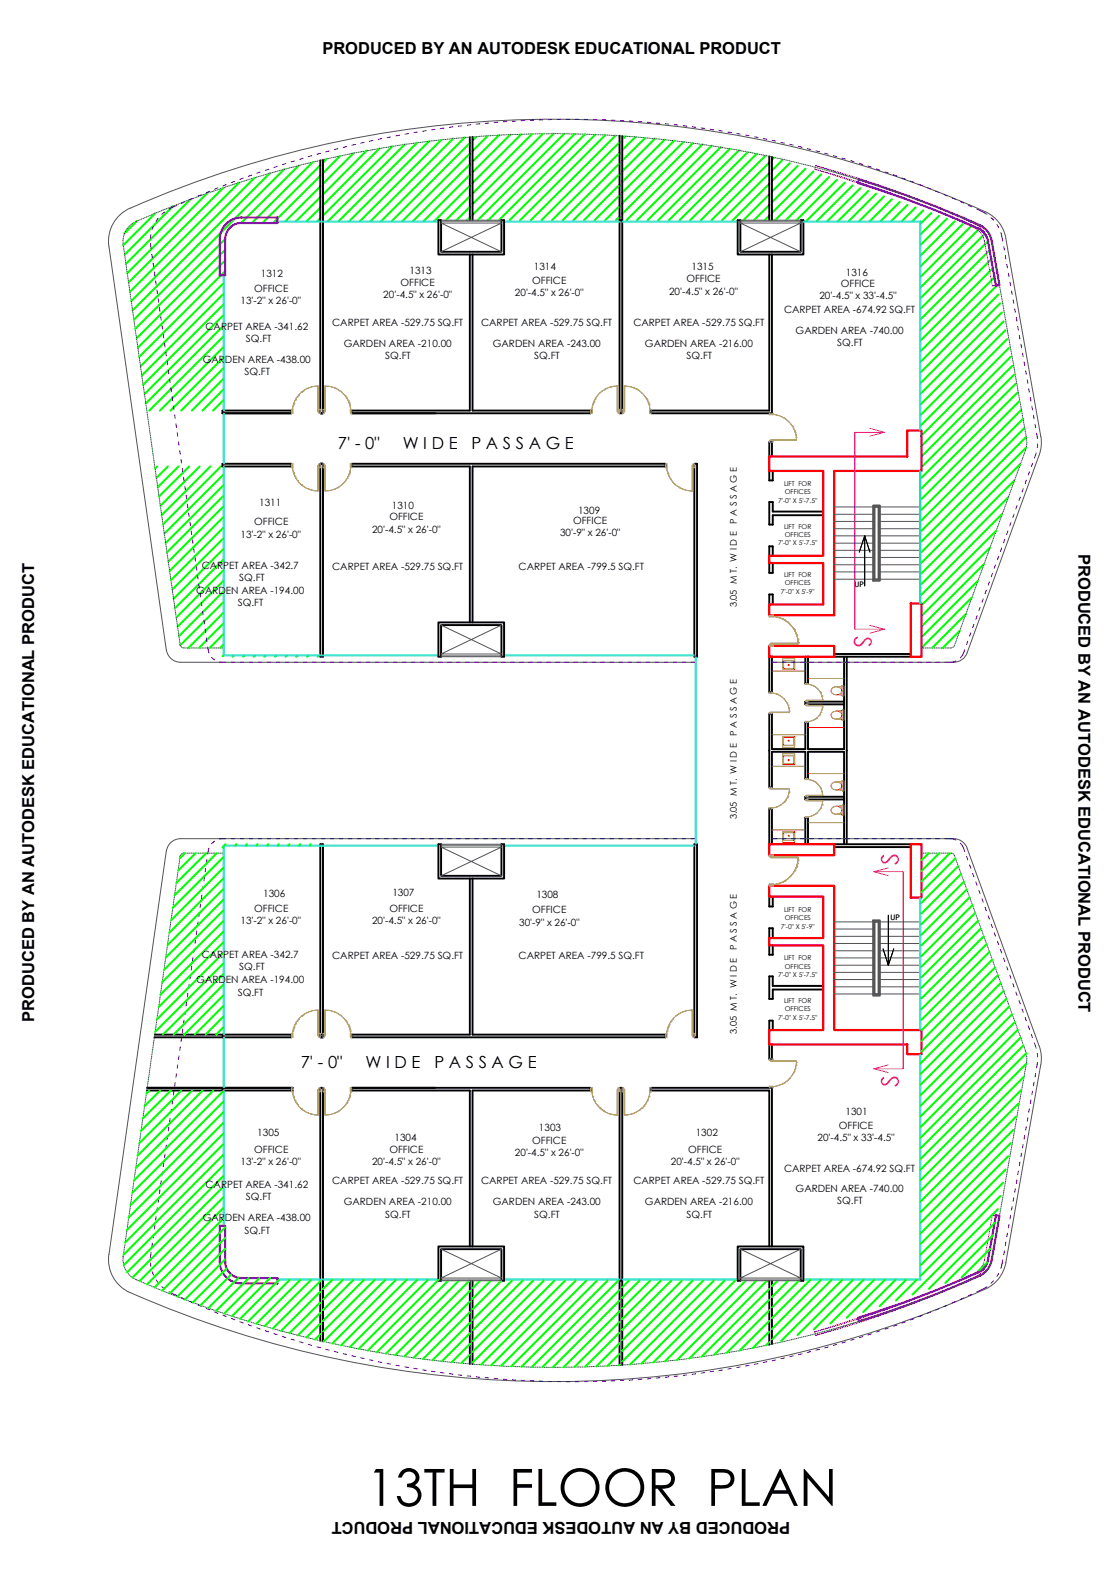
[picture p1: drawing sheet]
<svg xmlns="http://www.w3.org/2000/svg" width="297mm" height="420mm" viewBox="0 0 297 420" stroke-linecap="round" stroke-linejoin="round" font-family="sans-serif">
<defs><g id="words">
<text font-size="13.7" x="97.7" y="401.5">13TH FLOOR PLAN</text>
<g font-size="6.5" fill="#f0f">
<text x="227.8" y="169.7" transform="rotate(90 227.8 169.7)">S</text>
<text x="239.7" y="230.5" transform="rotate(-90 239.7 230.5)">S</text>
<text x="239.7" y="289.8" transform="rotate(-90 239.7 289.8)">S</text>
</g>
<g font-size="4.4">
<text x="86" y="14.3">PRODUCED BY AN AUTODESK EDUCATIONAL PRODUCT</text>
<text x="90.1" y="119.8">7' - 0&quot;</text>
<text x="107.4" y="119.8">W I D E</text>
<text x="125.7" y="119.8">P A S S A G E</text>
<text x="287.5" y="147.6" transform="rotate(90 287.5 147.6)">PRODUCED BY AN AUTODESK EDUCATIONAL PRODUCT</text>
<text x="9.1" y="272.4" transform="rotate(-90 9.1 272.4)">PRODUCED BY AN AUTODESK EDUCATIONAL PRODUCT</text>
<text x="80.2" y="284.7">7' - 0&quot;</text>
<text x="97.5" y="284.7">W I D E</text>
<text x="115.8" y="284.7">P A S S A G E</text>
<text x="210.7" y="405.8" transform="rotate(-180 210.7 405.8)">PRODUCED BY AN AUTODESK EDUCATIONAL PRODUCT</text>
</g>
<g font-size="2.7">
<text x="184.4" y="72">1315</text>
<text x="67.8" y="77.8">OFFICE</text>
<text x="69.6" y="73.9">1312</text>
<text x="106.8" y="76.1">OFFICE</text>
<text x="109.2" y="73.1">1313</text>
<text x="141.9" y="75.8">OFFICE</text>
<text x="142.3" y="72.1">1314</text>
<text x="183" y="75.3">OFFICE</text>
<text x="224.2" y="76.4">OFFICE</text>
<text x="225.5" y="73.6">1316</text>
<text x="64.1" y="81.1">13'-2&quot; x 26'-0&quot;</text>
<text x="102.2" y="79.4">20'-4.5&quot; x 26'-0&quot;</text>
<text x="137.3" y="79">20'-4.5&quot; x 26'-0&quot;</text>
<text x="178.4" y="78.5">20'-4.5&quot; x 26'-0&quot;</text>
<text x="209.1" y="83.5">CARPET AREA -674.92 SQ.FT</text>
<text x="218.5" y="79.7">20'-4.5&quot; x 33'-4.5&quot;</text>
<text x="54.8" y="87.9">CARPET AREA -341.62</text>
<text x="88.6" y="86.9">CARPET AREA -529.75 SQ.FT</text>
<text x="128.3" y="86.9">CARPET AREA -529.75 SQ.FT</text>
<text x="168.9" y="86.9">CARPET AREA -529.75 SQ.FT</text>
<text x="212.1" y="88.9">GARDEN AREA -740.00</text>
<text x="65.6" y="91.1">SQ.FT</text>
<text x="91.7" y="92.5">GARDEN AREA -210.00</text>
<text x="102.7" y="95.7">SQ.FT</text>
<text x="131.4" y="92.5">GARDEN AREA -243.00</text>
<text x="142.5" y="95.7">SQ.FT</text>
<text x="172" y="92.5">GARDEN AREA -216.00</text>
<text x="183.1" y="95.7">SQ.FT</text>
<text x="223.2" y="92.2">SQ.FT</text>
<text x="54.1" y="96.8">GARDEN AREA -438.00</text>
<text x="65.2" y="100">SQ.FT</text>
<text x="69.1" y="134.9">1311</text>
<text x="104.5" y="135.7">1310</text>
<text x="154.1" y="137">1309</text>
<text x="64.1" y="143.3">13'-2&quot; x 26'-0&quot;</text>
<text x="67.8" y="140.1">OFFICE</text>
<text x="99.2" y="142">20'-4.5&quot; x 26'-0&quot;</text>
<text x="103.8" y="138.8">OFFICE</text>
<text x="149.3" y="142.9">30'-9&quot; x 26'-0&quot;</text>
<text x="152.8" y="139.6">OFFICE</text>
<text x="53.8" y="151.7">CARPET AREA -342.7</text>
<text x="63.8" y="155">SQ.FT</text>
<text x="88.6" y="151.9">CARPET AREA -529.75 SQ.FT</text>
<text x="138.3" y="151.9">CARPET AREA -799.5 SQ.FT</text>
<text x="52.3" y="158.4">GARDEN AREA -194.00</text>
<text x="63.4" y="161.7">SQ.FT</text>
<text x="70.2" y="239.3">1306</text>
<text x="104.6" y="239">1307</text>
<text x="143" y="239.5">1308</text>
<text x="67.8" y="243.1">OFFICE</text>
<text x="103.8" y="243.1">OFFICE</text>
<text x="141.9" y="243.5">OFFICE</text>
<text x="64.1" y="246.4">13'-2&quot; x 26'-0&quot;</text>
<text x="99.2" y="246.4">20'-4.5&quot; x 26'-0&quot;</text>
<text x="138.4" y="246.7">30'-9&quot; x 26'-0&quot;</text>
<text x="53.8" y="255.5">CARPET AREA -342.7</text>
<text x="88.6" y="255.6">CARPET AREA -529.75 SQ.FT</text>
<text x="138.3" y="255.6">CARPET AREA -799.5 SQ.FT</text>
<text x="52.3" y="262.2">GARDEN AREA -194.00</text>
<text x="63.8" y="258.7">SQ.FT</text>
<text x="63.4" y="265.4">SQ.FT</text>
<text x="225.4" y="297.4">1301</text>
<text x="68.6" y="303">1305</text>
<text x="105.2" y="304.1">1304</text>
<text x="141.9" y="304.9">OFFICE</text>
<text x="143.7" y="301.4">1303</text>
<text x="185.5" y="302.9">1302</text>
<text x="218" y="304.3">20'-4.5&quot; x 33'-4.5&quot;</text>
<text x="223.7" y="301">OFFICE</text>
<text x="64.1" y="310.7">13'-2&quot; x 26'-0&quot;</text>
<text x="67.8" y="307.5">OFFICE</text>
<text x="99.2" y="310.7">20'-4.5&quot; x 26'-0&quot;</text>
<text x="103.8" y="307.5">OFFICE</text>
<text x="137.3" y="308.2">20'-4.5&quot; x 26'-0&quot;</text>
<text x="178.9" y="310.7">20'-4.5&quot; x 26'-0&quot;</text>
<text x="183.5" y="307.5">OFFICE</text>
<text x="54.8" y="316.7">CARPET AREA -341.62</text>
<text x="88.6" y="315.8">CARPET AREA -529.75 SQ.FT</text>
<text x="128.3" y="315.8">CARPET AREA -529.75 SQ.FT</text>
<text x="168.9" y="315.8">CARPET AREA -529.75 SQ.FT</text>
<text x="209.1" y="312.4">CARPET AREA -674.92 SQ.FT</text>
<text x="212.1" y="317.8">GARDEN AREA -740.00</text>
<text x="65.6" y="320">SQ.FT</text>
<text x="91.7" y="321.4">GARDEN AREA -210.00</text>
<text x="131.4" y="321.4">GARDEN AREA -243.00</text>
<text x="172" y="321.4">GARDEN AREA -216.00</text>
<text x="223.2" y="321">SQ.FT</text>
<text x="54.1" y="325.6">GARDEN AREA -438.00</text>
<text x="65.2" y="328.9">SQ.FT</text>
<text x="102.7" y="324.6">SQ.FT</text>
<text x="142.5" y="324.6">SQ.FT</text>
<text x="183.1" y="324.6">SQ.FT</text>
</g>
<g font-size="2.5">
<text x="196.4" y="139.6" transform="rotate(-90 196.4 139.6)">P A S S A G E</text>
<text x="196.4" y="161.9" transform="rotate(-90 196.4 161.9)">3.05 M T. W I D E</text>
<text x="196.4" y="196.1" transform="rotate(-90 196.4 196.1)">P A S S A G E</text>
<text x="196.4" y="218.4" transform="rotate(-90 196.4 218.4)">3.05 M T. W I D E</text>
<text x="196.4" y="253.4" transform="rotate(-90 196.4 253.4)">P A S S A G E</text>
<text x="196.4" y="275.7" transform="rotate(-90 196.4 275.7)">3.05 M T. W I D E</text>
</g>
<g font-size="2">
<text x="227.9" y="156.4">UP</text>
<text x="237.5" y="245.2">UP</text>
</g>
<g font-size="1.8">
<text x="209.1" y="129.6">LIFT FOR</text>
<text x="209.3" y="131.8">OFFICES</text>
<text x="207.4" y="134">7'-0&quot; X 5'-7.5&quot;</text>
<text x="209.1" y="141">LIFT FOR</text>
<text x="209.3" y="143.2">OFFICES</text>
<text x="207.4" y="145.4">7'-0&quot; X 5'-7.5&quot;</text>
<text x="209.1" y="153.9">LIFT FOR</text>
<text x="208.2" y="158.3">7'-0&quot; X 5'-9&quot;</text>
<text x="209.3" y="156.1">OFFICES</text>
<text x="209.1" y="243.2">LIFT FOR</text>
<text x="209.3" y="245.4">OFFICES</text>
<text x="208.2" y="247.6">7'-0&quot; X 5'-9&quot;</text>
<text x="209.1" y="256.1">LIFT FOR</text>
<text x="207.4" y="260.5">7'-0&quot; X 5'-7.5&quot;</text>
<text x="209.3" y="258.3">OFFICES</text>
<text x="209.1" y="267.5">LIFT FOR</text>
<text x="209.3" y="269.6">OFFICES</text>
<text x="207.4" y="271.9">7'-0&quot; X 5'-7.5&quot;</text>
</g>
</g></defs>
<!-- layer: 0 -->
<g fill="none" stroke="#0f0" stroke-width=".55">
<path d="M101.2 39.6l-15.1 15.1M104.6 39l-18.5 18.5M107.9 38.5l-20.4 20.5M111.2 38l-20.9 21M114.4 37.6l-21.3 21.4M117.7 37.3l-21.7 21.7M120.8 36.9l-22 22.1M123.9 36.6l-22.2 22.4M125.3 38.1l-20.8 20.9M127 36.5l-1 .9M130 36.3l-4 3.9M133 36.1l-7 7"/>
<path d="M136 35.9l-10 10M139 35.8l-13 13M141.9 35.7l-15.9 15.9M144.8 35.7l-18.8 18.7M147.6 35.6l-21.6 21.7M150.4 35.7l-23 23M153.2 35.7l-23 23M156 35.8l-23 22.9M158.7 35.9l-22.8 22.8M161.4 36l-22.7 22.7M164.1 36.1l-22.6 22.6M165.2 37.9l-20.8 20.8"/>
<path d="M166.8 36.3l-.8 .9M169.4 36.5l-3.5 3.5M172.1 36.7l-6.2 6.1M174.6 36.9l-8.7 8.8M177.2 37.2l-11.3 11.3M179.8 37.5l-13.9 13.8M182.3 37.8l-16.4 16.4M184.8 38.1l-18.9 18.9M187.3 38.5l-20.2 20.2M189.8 38.8l-19.9 19.9M192.2 39.2l-19.5 19.5M194.6 39.7l-19.1 19"/>
<path d="M36.5 59l-3.3 3.3M41.4 56.8l-8.5 8.6M46.2 54.9l-13 13M50.7 53.2l-17.1 17.1M55.3 51.5l-14.9 14.9M59.6 50l-18.9 18.9M63.8 48.7l-22.7 22.7M67.9 47.4l-32.9 32.9M71.9 46.2l-30.1 30.1M75.8 45.1l-33.7 33.7M79.6 44.1l-15.3 15.4M83.4 43.2l-16.2 16.3"/>
<path d="M85.4 44.1l-15.4 15.4M85.4 46.9l-12.6 12.6M85.4 49.7l-9.3 9.3M85.4 52.6l-6.4 6.4M85.4 55.4l-3.6 3.6M85.4 58.2l-.8 .8M87.1 42.4l-1 .9M90.7 41.6l-4.6 4.6M94.2 40.8l-8.1 8.2M97.8 40.2l-11.7 11.6M125.3 41l-18 18M125.3 43.8l-15.2 15.2"/>
<path d="M125.3 46.6l-12.3 12.4M125.3 49.5l-9.5 9.5M125.3 52.3l-6.4 6.4M125.3 55.1l-3.6 3.6M125.3 58l-.7 .7M165.2 40.7l-18 18M165.2 43.5l-15.2 15.2M165.2 46.4l-12.3 12.3M165.2 49.2l-9.5 9.5M165.2 52.1l-6.6 6.6M165.2 54.9l-3.8 3.8M165.2 57.7l-1 1"/>
<path d="M197 40.1l-18.6 18.6M199.4 40.5l-18.2 18.2M201.8 41l-17.8 17.7M204.1 41.5l-17.2 17.2M205.1 43.3l-15.4 15.4M205.1 46.2l-12.6 12.5M205.1 49l-9.7 9.7M205.1 51.8l-6.9 6.9M205.1 54.6l-4 4.1M205.1 57.5l-1.2 1.2M206.4 42l-.6 .6M208.5 42.8l-2.7 2.7"/>
<path d="M210.6 43.5l-4.8 4.7M212.7 44.2l-6.9 6.9M214.8 45l-9 8.9M216.9 45.7l-11.1 11.1M219 46.5l-12.3 12.2M221.1 47.2l-11.6 11.5M223.2 47.9l-10.8 10.8M225.3 48.7l-10.3 10.3M227.3 49.4l-9.5 9.6M229.4 50.2l-8.8 8.8M231.5 50.9l-8.1 8.1M233.6 51.6l-7.3 7.4"/>
<path d="M235.7 52.4l-6.6 6.6M237.8 53.1l-5.8 5.9M239.9 53.8l-5.1 5.2M242 54.6l-4.4 4.4M244.1 55.3l-3.6 3.7M246.2 56.1l-2.9 2.9M248.3 56.8l-2.8 2.8M250.4 57.6l-4.9 4.8M252.5 58.3l-7 7M254.6 59l-9.1 9.1M256.7 59.8l-11.2 11.1M40.3 66.4l-6.4 6.4"/>
<path d="M40.7 68.9l-6.4 6.4M41 71.4l-6.4 6.4M41.7 76.4l-6.3 6.3M42.1 78.9l-6.4 6.3M59.5 75.6l-15.6 15.6M59.5 78.4l-21.7 21.7M60 63.7l-24 24M60 66.6l-17.2 17.2M60 69.4l-16.8 16.9M60 72.2l-16.5 16.6M258.8 60.5l-13.3 13.3M260.8 61.3l-15.3 15.3"/>
<path d="M262.4 62.5l-16.9 16.9M263.5 64.3l-18 18M263.9 66.7l-18.4 18.4M264.4 69l-18.9 18.9M264.9 71.4l-19.4 19.3M265.3 73.8l-19.8 19.8M265.8 76.1l-20.3 20.3M266.2 78.5l-20.7 20.8M42.8 83.8l-6.4 6.4M43.1 86.3l-6.3 6.4M43.5 88.8l-6.4 6.4M43.8 91.3l-6.3 6.3"/>
<path d="M59.5 81.2l-21.3 21.4M59.5 84.1l-21 21M59.5 86.9l-20.6 20.7M59.5 89.7l-19.7 19.8M59.5 92.6l-16.9 16.9M59.5 95.4l-14 14.1M59.5 98.2l-11.2 11.3M266.7 80.9l-21.2 21.2M267.1 83.3l-21.6 21.6M267.6 85.7l-22.1 22.1M268.1 88l-22.6 22.6M268.5 90.4l-23 23"/>
<path d="M269 92.8l-23.5 23.5M269.5 95.2l-24 23.9M269.9 97.5l-24.2 24.2M270.4 99.9l-24.7 24.6M59.5 101l-8.3 8.5M59.5 103.9l-5.5 5.6M59.5 106.7l-2.7 2.8M270.9 102.3l-25.2 25.1M271.3 104.6l-25.6 25.6M271.8 107l-26.1 26M272.2 109.4l-26.5 26.5M272.7 111.7l-27 27"/>
<path d="M273.1 114.1l-27.4 27.4M273.6 116.5l-27.9 27.8M273.7 119.2l-28 28M41.9 124.4l-.6 .5M44.8 124.4l-3.1 3M47.6 124.4l-5.5 5.5M50.4 124.4l-8 8M53.2 124.4l-10.4 10.5M56.1 124.4l-13 12.9M58.9 124.4l-15.5 15.4M59.5 126.6l-15.7 15.7M59.5 129.4l-15.3 15.4"/>
<path d="M59.5 132.2l-15 15.1M59.5 135l-14.6 14.7M59.5 137.9l-14.3 14.3M267.2 137l-21.5 21.5M268.8 132.6l-23.1 23.1M270.4 128.1l-24.7 24.8M272.1 123.7l-26.4 26.3M59.5 140.7l-13.9 14M59.5 143.5l-13.6 13.7M59.5 146.4l-13.2 13.2M59.5 149.2l-12.8 12.9M59.5 152l-12.5 12.6"/>
<path d="M59.5 154.9l-12.2 12.2M59.5 157.7l-11.8 11.9M259.1 159.3l-13.4 13.4M260.7 154.8l-15 15.1M262.4 150.4l-16.7 16.6M264 146l-18.3 18.2M265.6 141.5l-19.9 19.9M59.5 160.6l-11.4 11.4M59.5 163.4l-9.3 9.3M59.5 166.2l-6.4 6.5M59.5 169.1l-3.6 3.6M59.5 171.9l-.8 .8"/>
<path d="M59.5 174.7l-.2 .2M62.2 174.9l-.2 .2M65.1 174.9l-.2 .2M67.9 174.9l-.2 .2M70.8 174.9l-.3 .2M73.6 174.9l-.3 .2M76.4 174.9l-.2 .2M79.3 174.9l-.3 .2M82.1 174.9l-.3 .2M84.9 174.9l-.2 .2M255.9 168.2l-4.6 4.5M257.5 163.7l-8.9 9"/>
<path d="M49.3 227.4l-1.3 1.4M52.2 227.4l-4.7 4.7M55 227.4l-8 8M57.8 227.4l-11.3 11.3M59.5 231.4l-13.9 13.9M59.5 234.2l-14.4 14.5M59.5 237.1l-14.8 14.9M59.5 225.7l-.2 .3M59.5 228.5l-13.4 13.5M59.5 239.9l-15.3 15.4M60.2 225.1l-.3 .2M63 225.1l-.2 .2"/>
<path d="M65.8 225.1l-.2 .2M68.7 225.1l-.3 .2M71.5 225.1l-.2 .2M74.4 225.1l-.3 .2M77.2 225.1l-.3 .2M80 225.1l-.2 .2M82.9 225.1l-.3 .2M247.7 227.4l-2 1.9M250.5 227.4l-4.8 4.8M253.3 227.4l-7.6 7.6M254.8 228.8l-9.1 9.1M255.5 230.9l-9.8 9.8"/>
<path d="M256.3 233l-10.6 10.5M257 235.1l-11.3 11.3M257.8 237.1l-12.1 12.1M258.5 239.2l-12.8 12.8M59.5 251.2l-17.2 17.3M59.5 254.1l-17.7 17.7M59.5 256.9l-18.1 18.2M59.5 259.7l-16.1 16.1M59.5 242.7l-15.8 15.9M59.5 245.6l-16.3 16.3M59.5 248.4l-16.7 16.8M259.3 241.3l-13.6 13.6"/>
<path d="M260 243.4l-14.3 14.3M260.8 245.5l-15.1 15M261.5 247.6l-15.8 15.7M262.3 249.6l-16.6 16.6M263.1 251.7l-17.4 17.3M263.8 253.8l-18.1 18.1M264.6 255.8l-18.9 18.9M265.3 257.9l-19.6 19.6M266.1 260l-20.4 20.4M59.5 262.5l-13.2 13.3M59.5 265.4l-10.4 10.4M59.5 268.2l-7.5 7.6"/>
<path d="M59.5 271l-4.7 4.8M59.5 273.9l-1.9 1.9M266.8 262.1l-21.3 21.3M267.6 264.1l-22.1 22.2M268.4 266.3l-22.9 22.8M269.1 268.3l-23.6 23.6M269.8 270.4l-24.3 24.4M270.6 272.5l-25.1 25.1M271.4 274.6l-25.9 25.8M272.1 276.6l-26.6 26.7M272.9 278.7l-27.4 27.4M39.9 290.7l-.9 .9"/>
<path d="M42.7 290.7l-4.2 4.2M45.6 290.7l-7.5 7.5M45.6 296.3l-8.5 8.5M48.4 290.7l-10.8 10.8M51.2 290.7l-5.6 5.6M54 290.7l-17.3 17.4M56.9 290.7l-20.7 20.7M59.5 290.9l-23.8 23.8M59.5 293.7l-24.2 24.3M59.5 296.5l-24.7 24.8M59.5 299.4l-16.6 16.7M270.9 297.7l-25.4 25.4"/>
<path d="M271.6 294.2l-26.1 26.1M272.3 290.6l-26.8 26.8M272.9 287.1l-27.4 27.5M273.6 283.6l-28.1 28.2M273.7 280.8l-28.2 28.1M42.3 319.4l-8.5 8.5M42.8 316.1l-8.5 8.5M59.5 319.2l-22.3 22.3M59.5 302.2l-17.1 17.1M59.5 305l-17.6 17.7M59.5 307.9l-18 18.1M59.5 310.7l-18.5 18.6"/>
<path d="M59.5 313.5l-18.9 19.1M59.5 316.4l-24.2 24.2M266.8 318.8l-21.3 21.3M267.5 315.3l-22 22M268.2 311.8l-22.7 22.6M268.8 308.3l-23.3 23.3M269.5 304.7l-24 24.1M270.2 301.2l-24.7 24.8M40.4 332.6l-6.5 6.6M40.9 329.3l-7.9 8M41.4 326l-8.5 8.5M41.9 322.7l-8.5 8.5"/>
<path d="M59.5 322.1l-20.3 20.3M59.5 324.9l-18.3 18.3M60 327.2l-16.8 16.9M60 330.1l-14.8 14.8M60 332.9l-12.6 12.6M60 335.7l-10.7 10.8M60.4 338.2l-9 9M61.7 339.8l-8.3 8.2M263.2 336.5l-2.2 2.2M264 332.9l-7.6 7.6M264.7 329.4l-12.6 12.6M265.4 325.9l-17.7 17.7"/>
<path d="M266.1 322.4l-22.8 22.7M47.4 345.6l-.1 .1M63.6 340.7l-8.1 8.1M66.4 340.7l-8.8 8.8M69.2 340.7l-9.5 9.5M72 340.7l-10.1 10.2M74.4 341.2l-10.4 10.4M77.2 341.2l-11 11.1M80.1 341.2l-11.8 11.7M82.9 341.2l-12.4 12.4M85.4 341.6l-12.7 12.6M85.4 344.4l-10.5 10.4"/>
<path d="M85.4 347.2l-8.2 8.2M85.4 350l-6 6M85.4 352.9l-3.7 3.7M85.4 355.7l-1.4 1.4M88.6 341.2l-2.5 2.4M91.4 341.2l-5.3 5.3M94.2 341.2l-8.1 8.1M97 341.2l-10.9 11M99.9 341.2l-13.8 13.8M102.7 341.2l-16.4 16.5M105.6 341.2l-17 17M108.4 341.2l-17.5 17.5"/>
<path d="M111.2 341.2l-17.9 17.9M114.1 341.2l-18.5 18.4M116.9 341.2l-18.8 18.9M119.5 341.4l-19 19.1M122.3 341.4l-19.4 19.5M125.2 341.4l-19.9 19.9M125.3 344.2l-17.5 17.4M125.3 347l-15 15M125.3 349.8l-12.5 12.5M125.3 352.7l-10 10M125.3 355.5l-7.5 7.4M125.3 358.3l-4.9 4.9"/>
<path d="M128 341.4l-2 2M130.8 341.4l-4.8 4.9M133.7 341.4l-7.7 7.7M136.5 341.4l-10.5 10.5M139.3 341.4l-13.3 13.3M142.1 341.4l-16.1 16.2M145 341.4l-19 19M147.8 341.4l-21.8 21.8M150.6 341.4l-22.3 22.4M153.5 341.4l-22.5 22.6M156.3 341.4l-22.7 22.7M159.1 341.4l-22.8 22.9"/>
<path d="M162 341.4l-23 23M164.8 341.4l-23 23.1M165.2 343.9l-20.6 20.6M165.2 346.7l-17.8 17.8M165.2 349.6l-14.9 14.9M165.2 352.4l-12.1 12.1M165.2 355.2l-9.2 9.2M165.2 358.1l-6.2 6.2M167.7 341.4l-1.8 1.8M170.5 341.4l-4.6 4.6M173.3 341.4l-7.4 7.4M176.2 341.4l-10.3 10.2"/>
<path d="M179 341.4l-13.1 13.1M181.8 341.4l-15.9 15.9M184.6 341.4l-18.7 18.8M187.5 341.4l-21.6 21.6M190.3 341.4l-22.3 22.4M193.1 341.4l-22.1 22.1M196 341.4l-21.8 21.8M198.8 341.4l-21.5 21.6M201.6 341.4l-21.1 21.2M204.5 341.4l-20.7 20.8M205.1 343.6l-18.1 18.1M205.1 346.5l-14.7 14.7"/>
<path d="M205.1 349.3l-11.3 11.4M205.1 352.2l-7.9 7.9M205.1 355l-4.4 4.4M205.1 357.8l-.9 .9M207.3 341.4l-1.5 1.5M210.2 341.4l-4.4 4.4M213 341.4l-7.2 7.2M216 341.2l-10.2 10.2M218.9 341.2l-13.1 13.1M221.7 341.2l-15.9 15.9M224.6 341.2l-16.3 16.3M227.4 341.2l-14.7 14.7"/>
<path d="M230.2 341.2l-13.2 13.2M233.1 341.2l-11.7 11.6M235.9 341.2l-10.1 10.1M238.7 341.2l-8.5 8.6M241.6 341.2l-7.1 7M244.4 341.2l-5.5 5.5M125.3 361.1l-2.3 2.3M165.2 360.9l-3.3 3.3M165.2 363.8l-.3 .2"/>
</g>
<!-- layer: WALL -->
<g fill="none" stroke="#000" stroke-width=".51">
<path d="M125.3 36.6v22.1M126 36.5v22.2M165.2 36.2v74h.7v-73.9M85.4 42.7v67.5h.7M86.1 42.6v67.6M116.9 58.7h.7v8.4h16.1v-8.4h.7v9.1h-17.5zM165.2 58.7h.7M196.7 58.7h.7v8.4h16.1v-8.4h.7v9.1h-17.5zM205.1 41.7v17M205.8 41.8v16.9M125.3 67.8v41.7h-31.5v.7h63.7v-.7h-31.5v-41.7M205.1 67.8v41.7h-31.5v.7h32.2v-42.4"/>
<path d="M59.3 109.5h18.4v.7h-18.4zM85.4 110.2h.7M59.3 123.6h18.4v.8h-18.4zM85.4 123.6h.7v51.5h-.7zM85.4 123.6h.7M185.1 123.6h.8v51.5h-.8zM205.1 121.7v-3.8h.7v3.8M205.1 125.5v2.6h1v-2.6M219.5 136.4h-13.4v-2.6h-1v6.1h1v-2.5h13.4M205.1 148.2v-2.5h1v2.5M205.1 150.1v2.6h1v-2.6M116.9 165.9h17.5v9.2h-.7v-8.4h-16.1v8.4h-.7z"/>
<path d="M125.3 165.9v-41.5h-31.5v-.8h83.7v.8h-51.5v41.5M205.1 175.1v9.4h.7v-9.4M205.1 161.1v-2.6h1v2.6M214.7 175.1v7.1h.7v-7.1M222.4 175.1h20.4M222.4 174.4h20.4M225.1 175.1v24.6h-9.7v-7.1h-.7v7.1h-8.9v-9.4h-.7v19.6h.7v-9.5h8.9v7.2h.7v-7.2h9.7v24.7M225.8 175.1v50M225.1 187.1h-10.4v.7h10.4M225.1 212.4h-10.4v.7h10.4M85.4 225.1h.7v51.4h-.7zM116.9 225.1h.7v8.4h16.1v-8.4h.7v9.1h-17.5z"/>
<path d="M125.3 234.2v41.6h-31.5v.7h83.7v-.7h-51.5v-41.6M185.1 225.1h.8v51.4h-.8zM205.1 225.1v-9.4h.7v9.4M205.1 239v2.7h1v-2.7M214.7 225.1v-7.1h.7v7.1M222.4 225.1h20.4M222.4 225.8h20.4M205.1 250.1v-2.6h1v2.6M205.1 252v2.5h1v-2.5M41.3 275.8h36.4v.7h-36.5M59.3 275.8v.7M85.4 276.5h.7"/>
<path d="M85.4 275.8h.7M205.1 278.5v3.8h.7v-3.8M205.1 274.6v-2.5h1v2.5M219.5 262.8h-13.4v-2.5h-1v6h1v-2.5h13.4M39.1 290.7h39M39.3 290h38.8M59.3 290v.7M77.7 290v.7M116.9 332.3h17.5v9.1h-.7v-8.4h-16.1v8.4h-.7zM125.3 332.3v-41.6h-31.5v-.7h63.7v.7h-31.5v41.6M196.7 332.3h17.5v9.1h-.7v-8.4h-16.1v8.4h-.7zM205.1 332.3v-41.6h-31.5v-.7h32.2v42.3"/>
<path d="M85.4 357.4v-67.4h.7v67.6M125.3 341.4v22.2M126 341.4v22.3M165.2 341.4h.7M205.1 341.4v17.1M205.8 341.4v16.9M165.9 363.9v-73.9h-.7v74"/>
</g>
<!-- layer: txt -->
<path d="M230.6 142.9l-1.5 4.3M232 147.2l-1.4-4.3v13.3M236.9 244v13.3l-1.4-4.3M238.3 253l-1.4 4.3" fill="none" stroke="#000" stroke-width=".27"/>
<!-- layer: Columns -->
<path d="M205.1 121.7h36.8v-6.9h3.8v10.7h-23.3v38.5h-17.3v-2.9h14.4v-11h-14.4v-1.9h14.4v-22.7h-14.4zM205.1 172.2h17.3v2.9h-17.3zM242.8 160.9h2.9v14.2h-2.9zM205.1 236.2h17.3v38.4h23.3v6.4h-3.8v-2.5h-36.8v-3.9h14.4v-22.6h-14.4v-1.9h14.4v-11.1h-14.4zM205.1 225.1h17.3v2.9h-17.3zM242.8 225.1h2.9v14.2h-2.9z" fill="none" stroke="#f00" stroke-width=".59"/>
<!-- layer: glass -->
<g fill="none" stroke="#0dd" stroke-width=".27">
<path d="M74 59.2h42.9M74 59h42.9M134.4 59.2h30.8M134.4 59h30.8M165.9 59.2h30.8M165.9 59h30.8M214.2 59.2h31.1v55.6M214.2 59h31.3v55.8M59.5 73.4v36.1M59.8 73.4v36.1M59.5 110.2v13.4M59.8 110.2v13.4"/>
<path d="M59.5 124.4v50.5h57.4M59.8 124.4v50.2h57.1M245.3 125.5v35.4M245.5 125.5v35.4M134.4 174.9h50.7M134.4 174.6h50.7M185.4 175.1v50M185.6 175.1v50M116.9 225.3h-57.4v50.5M116.9 225.6h-57.1v50.2M134.4 225.3h50.7M134.4 225.6h50.7"/>
<path d="M245.3 239.3v35.3M245.5 239.3v35.3M59.5 276.5v13.5M59.8 276.5v13.5M59.5 290.7v36.1M59.8 290.7v36.1M245.3 281v60h-31.1M245.5 281v60.2h-31.3M74 341h42.9M74 341.2h42.9M134.4 341h30.8M134.4 341.2h30.8"/>
<path d="M165.9 341h30.8M165.9 341.2h30.8"/>
</g>
<!-- layer: door -->
<g fill="none" stroke="#b8a15c" stroke-width=".27">
<path d="M77.7 109.1h.4v1.1h-.4zM78 109v.1M78 109h.1M78 108.9v.1M78.1 108.5l-.1 .4M78.1 108.3v.1M78.1 108.2v.1M78.1 108.4v.1M78.2 108v.2M78.2 108h.1M78.2 107.9h.1M78.2 107.8h.1"/>
<path d="M78.3 107.7v.1M78.3 107.6h.1M78.4 107.5l-.1 .1M78.4 107.5h.1M78.5 107.3l-.1 .1M78.5 107.2v.1M78.6 107l-.1 .1M78.6 106.9h.1M78.7 106.8l-.1 .1M78.7 106.8h.1M78.8 106.6l-.1 .1M78.8 106.5h.1"/>
<path d="M78.8 106.4v.1M78.9 106.4h.1M78.9 106.3h.1M78.9 106.2v.1M79 106.2h.1M79 106.1h.1M79.2 105.9l-.1 .2M79.2 105.8h.1M79.3 105.8h.1M79.5 105.5l-.2 .2M79.5 105.4h.1M79.6 105.4h.1"/>
<path d="M80.3 104.6l-.7 .8M80.4 104.5v.1M80.4 104.5h.1M80.5 104.5h.1M80.5 104.4h.1M80.6 104.4h.1M80.8 104.3h-.2M80.8 104.2h.1M81 104.1l-.1 .1M81 104h.1M81.1 104h.1M81.3 103.9l-.1 .1"/>
<path d="M81.3 103.9h.1M81.4 103.8v.1M81.5 103.8h-.1M81.6 103.7h-.1M81.8 103.7h-.2M81.8 103.6h.1M81.9 103.6h-.1M82.1 103.5l-.1 .1M82.3 103.4h-.1M82.4 103.4h.1M82.5 103.3h-.1M82.6 103.3h.1"/>
<path d="M82.7 103.2v.1M82.7 103.2h.1M83 103.2h-.1M83 103.2h.1M83.2 103.1v.1M83.2 103.1h.1M83.5 103.1h-.2M83.6 103l-.1 .1M83.7 103h.1M83.8 103h.1M83.9 103h.1M84.3 102.9l-.3 .1"/>
<path d="M84.4 102.9h.1M84.7 102.9h.2v6.9h-.2zM84.7 102.9h-.2M85 109.1h.4v1.1h-.4zM86.1 109.1h.4v1.1h-.4zM86.5 102.9h.3v6.9h-.3zM86.8 102.9h.1M87 102.9h.2M87.3 102.9v.1M87.4 103h.1M87.6 103h.2M87.8 103h.1"/>
<path d="M87.9 103h.1M88 103l.3 .1M88.3 103.1l.1 .1M88.4 103.2h.1M88.5 103.2h.2M88.8 103.2l.1 .1M88.9 103.3h.1M89 103.3h.1M89.1 103.4h.1M89.1 103.4h.2M89.3 103.4h.1M89.3 103.5h.1"/>
<path d="M89.5 103.5h.1M89.5 103.5l.2 .1M89.7 103.7h.1M89.8 103.7h.2M90 103.8h.1M90.1 103.8h.1M90.1 103.8l.1 .1M90.2 103.9l.1 .1M90.3 104l.2 .1M90.6 104.1l.1 .1M90.7 104.3h.1M90.9 104.3h.1"/>
<path d="M90.9 104.4h.1M91 104.5h.1M91 104.5l.6 .6M91.7 105.1h.1M91.8 105.1l.1 .3M91.9 105.4h.1M92 105.4h.1M92 105.5h.1M92 105.5l.2 .2M92.2 105.8h.1M92.3 105.8h.1M92.3 105.9l.1 .2"/>
<path d="M92.5 106.2l.1 .1M92.5 106.1h.1M92.6 106.3h.1M92.6 106.4l.1 .1M92.7 106.6h.1M92.8 106.6v.1M92.8 106.8h.1M92.9 106.8v.1M92.9 107l.1 .1M92.9 107h.1M93 107.2v.1M93.1 107.3h.1"/>
<path d="M93.1 107.3v.1M93.1 107.5v.1M93.1 107.5h.1M93.1 107.4h.1M93.1 107.6l.1 .2M93.2 107.9h.1M93.2 107.8h.1M93.3 108v.2M93.4 108.3v.1M93.4 108.2v.1M93.4 108.4v.3M93.4 109.1h.4v1.1h-.4z"/>
<path d="M93.4 108.7v.2M93.5 109v.1M93.5 108.9v.1M157.5 109.1h.4v1.1h-.4zM157.8 109v.1M157.8 108.9v.1M157.9 108.4l-.1 .5M158 108.3l-.1 .1M158 108v.3M158 108h.1M158 107.9h.1M158.1 107.7l-.1 .1"/>
<path d="M158.1 107.6h.1M158.2 107.5l-.1 .1M158.2 107.5h.1M158.3 107.3l-.1 .1M158.3 107.3h.1M158.3 107.2v.1M158.3 107v.1M158.4 107h.1M158.5 106.8l-.1 .1M158.5 106.7v.1M158.6 106.6v.1M158.6 106.5h.1"/>
<path d="M158.7 106.4l-.1 .1M158.7 106.3h.1M158.8 106.2l-.1 .1M158.8 106.1h.1M159 105.9l-.2 .2M159.1 105.8h-.1M159.1 105.6v.1M159.2 105.6h.1M159.4 105.4l-.2 .2M159.4 105.4h.1M159.4 105.3v.1M159.5 105.2v.1"/>
<path d="M159.7 105l-.2 .2M159.8 104.9v.1M159.9 104.8l-.1 .1M159.9 104.8h.1M160 104.7v.1M160.3 104.5l-.3 .2M160.3 104.5h.1M160.4 104.4h-.1M160.5 104.3h-.1M160.6 104.3h.1M160.6 104.2h.1M160.8 104.1l-.1 .1"/>
<path d="M160.8 104.1h.1M161.1 103.9l-.2 .1M161.1 103.9h.1M161.3 103.8l-.2 .1M161.3 103.7h.1M161.5 103.7h-.1M161.6 103.7h.1M161.7 103.6h-.1M161.7 103.6h.1M162 103.5l-.2 .1M162.1 103.4h-.1M162.2 103.4h-.1"/>
<path d="M162.3 103.3h.1M162.4 103.3h-.1M162.4 103.3h.1M162.7 103.2l-.2 .1M162.8 103.2h.1M162.9 103.2h.1M163.2 103.1l-.2 .1M163.4 103l-.1 .1M163.4 103h.1M163.5 103h.1M163.7 103h.1M163.8 103h.1"/>
<path d="M164.4 102.9l-.4 .1M164.4 102.9h.1M164.5 102.9h.3v6.9h-.3zM164.8 109.1h.4v1.1h-.4zM165.9 109.1h.4v1.1h-.4zM166.4 102.9h.2v6.9h-.2zM166.6 102.9h.1M166.7 102.9h.1M166.9 102.9h.1M167 102.9l.1 .1M167.2 103h.1M167.3 103h.1"/>
<path d="M167.4 103h.2M167.6 103l.3 .1M167.9 103.1l.4 .1M168.3 103.2h.1M168.4 103.2l.2 .1M168.7 103.3h.1M168.8 103.3h.1M168.9 103.4h.1M169 103.4h.1M169.1 103.4h.1M169.1 103.5l.2 .1M169.4 103.6h.1"/>
<path d="M169.5 103.7h.2M169.8 103.7h.1M169.8 103.8l.2 .1M170 103.9h.1M170.1 103.9l.1 .1M170.3 104.1h.1M170.3 104.1l.2 .1M170.5 104.3h.1M170.6 104.3h.1M170.7 104.4h.1M170.8 104.5h.1M170.8 104.5l.2 .1"/>
<path d="M171 104.6l.1 .1M171.1 104.7v.1M171.2 104.8h.1M171.3 104.8v.1M171.3 104.9l.3 .3M171.6 105.2v.1M171.7 105.3v.1M171.7 105.4h.1M171.8 105.4h.1M171.8 105.5l.1 .1M172 105.6v.1M172 105.8h.1"/>
<path d="M172.1 105.9l.1 .1M172.2 106l.1 .1M172.3 106.1h.1M172.3 106.2l.1 .1M172.4 106.3h.1M172.4 106.4l.1 .1M172.5 106.6l.1 .2M172.5 106.5h.1M172.6 106.8h.1M172.7 106.8v.1M172.7 107h.1M172.8 107v.1"/>
<path d="M172.8 107.1l.1 .2M172.9 107.3v.1M172.9 107.3h.1M172.9 107.5h.1M172.9 107.5l.1 .1M173 107.7v.1M173 107.6h.1M173 107.8h.1M173.1 107.9h.1M173.1 108l.1 .3M173.1 108h.1M173.2 108.3v.1"/>
<path d="M173.2 108.4l.1 .5M173.2 109.1h.4v1.1h-.4zM173.3 109v.1M173.3 108.9v.1M205.1 117.5h1v.4h-1zM205.1 110.2h1v.4h-1zM205.5 117.2h6.9v.2h-6.9zM206.1 110.5h.1M206.2 110.5h.1M206.3 110.5h.1M206.5 110.5h.1M206.6 110.6h.1"/>
<path d="M206.6 110.6h.4M207 110.6h.1M207.1 110.6h.1M207.2 110.6h.1M207.3 110.7h.1M207.4 110.7h.1M207.5 110.8h.1M207.6 110.8l.3 .1M207.9 110.9h.1M208.1 110.9l.1 .1M208.3 111l.1 .1M208.4 111.1l.1 .1"/>
<path d="M208.5 111.2h.1M208.6 111.2l.2 .1M208.8 111.3h.1M208.9 111.4h.1M209.1 111.4h.1M209.1 111.4l.2 .2M209.3 111.6h.1M209.4 111.6v.1M209.4 111.7h.1M209.5 111.8h.1M209.6 111.8v.1M209.7 111.9l.1 .1"/>
<path d="M209.8 112h.1M209.9 112l.1 .1M210 112.1l.1 .1M210.1 112.2l.1 .2M210.3 112.4v.1M210.4 112.5v.1M210.5 112.6h.1M210.5 112.6v.1M210.6 112.7l.1 .2M210.7 112.9h.1M210.8 113h.1M210.9 113.1h.1"/>
<path d="M210.9 113.1l.2 .2M211.1 113.4h.1M211.2 113.4l.1 .2M211.3 113.6h.1M211.3 113.7l.1 .1M211.4 113.9h.1M211.5 113.9l.1 .2M211.6 114.1v.1M211.6 114.2l.1 .1M211.7 114.3v.2M211.7 114.5l.2 .2M211.9 114.7v.1"/>
<path d="M211.9 114.8h.1M211.9 114.9v.1M212 115v.1M212 115.1l.1 .2M212.1 115.3h.1M212.1 115.4v.1M212.1 115.5v.2M212.2 115.8h.1M212.2 115.9h.1M212.2 115.7v.1M212.2 116l.1 .4M212.3 116.4v.1"/>
<path d="M212.3 116.6v.1M212.3 116.7h.1M212.3 116.7l.1 .3M212.4 117v.1M212.4 117.2h.1M77.7 123.6h.4v1.1h-.4zM78 124.7v.1M78 124.9v.1M78 125l.1 .1M78.1 125.2v.1M78.1 125.3h.1M78.1 125.3v.1"/>
<path d="M78.1 125.5h.1M78.2 125.6v.1M78.2 125.8h.1M78.2 125.9h.1M78.2 125.9v.1M78.3 126.1h.1M78.3 126.2h.1M78.3 126.3l.1 .1M78.3 126.1v.1M78.4 126.4h.1M78.4 126.4l.1 .1M78.5 126.6l.1 .3"/>
<path d="M78.6 126.9h.1M78.6 126.9l.1 .2M78.7 127.1h.1M78.7 127.2h.1M78.8 127.3h.1M78.8 127.2v.1M78.8 127.4h.1M78.9 127.4v.1M78.9 127.5h.1M79 127.6l.1 .1M79.1 127.8l.1 .2M79.3 128h.1"/>
<path d="M79.3 128.1h.1M79.3 128.2l.3 .2M79.6 128.5l.1 .1M79.6 128.4v.1M79.7 128.6l.4 .3M80.1 129h.1M80.2 129.1h.1M80.3 129.2h.1M80.4 129.2h.1M80.4 129.3h.1M80.5 129.3v.1M80.5 129.4h.1"/>
<path d="M80.6 129.4l.1 .1M80.7 129.6h.1M80.8 129.6h.1M80.9 129.6l.2 .2M81.1 129.8h.1M81.2 129.8h.1M81.2 129.9h.1M81.4 129.9l.1 .1M81.5 130l.1 .1M81.6 130.1l.2 .1M81.8 130.2h.1M82 130.2h.1"/>
<path d="M82 130.3h.1M82.2 130.3l.1 .1M82.4 130.4h.1M82.4 130.5h.1M82.6 130.5h.1M82.7 130.5h.1M82.7 130.5l.1 .1M82.9 130.6h.1M83 130.6l.1 .1M83.2 130.7h.1M83.3 130.7l.2 .1M83.5 130.8h.1"/>
<path d="M83.7 130.8h.1M83.8 130.8h.1M83.9 130.8h.1M84 130.8l.3 .1M84.4 130.9h.1M84.5 130.9h.2M84.7 124h.2v6.9h-.2zM85 123.6h.4v1.1h-.4zM86.1 123.6h.4v1.1h-.4zM86.5 124h.3v6.9h-.3zM86.8 130.9h.1M87.2 130.8l-.2 .1"/>
<path d="M87.3 130.8h.1M87.4 130.8h.1M87.8 130.8h-.2M87.9 130.8h.1M88.3 130.7l-.3 .1M88.3 130.7h.1M88.6 130.6l-.2 .1M88.7 130.5l-.1 .1M88.8 130.5h.1M88.9 130.5h.1M89 130.5h.1M89.1 130.5h.1"/>
<path d="M89.3 130.4h-.2M89.4 130.3l-.1 .1M89.5 130.3h.1M89.8 130.1l-.3 .1M89.8 130.1h.1M90 130l-.1 .1M90 130h.1M90.1 130h.1M90.3 129.9l-.2 .1M90.3 129.8h.1M90.5 129.7l-.1 .1M90.7 129.6l-.1 .1"/>
<path d="M90.8 129.5h-.1M90.9 129.4v.1M91.1 129.3l-.2 .1M91.2 129.2h.1M91.2 129.2l-.1 .1M91.3 129.1h.1M91.3 129.1h-.1M91.4 129h-.1M91.6 128.8l-.2 .1M91.6 128.8h.1M91.7 128.7v.1M91.8 128.6l-.1 .1"/>
<path d="M91.9 128.5l-.1 .1M92 128.3l-.1 .2M92 128.3h.1M92.1 128.2l-.1 .1M92.1 128.1h.1M92.2 128.1h.1M92.3 128h-.1M92.4 127.8l-.1 .2M92.4 127.7h.1M92.6 127.5h.1M92.6 127.6l-.1 .1M92.6 127.4v.1"/>
<path d="M92.6 127.3h.1M92.7 127.2v.1M92.8 127.1h.1M92.8 127.2h.1M92.8 127v.1M92.9 126.9h.1M92.9 126.9v.1M93 126.6l-.1 .3M93.1 126.4v.1M93.1 126.4h.1M93.1 126.2h.1M93.1 126.3v.1"/>
<path d="M93.2 126.1l-.1 .1M93.2 126.1h.1M93.3 125.9h.1M93.3 125.9l-.1 .1M93.3 125.6v.1M93.3 125.8h.1M93.4 125.5h.1M93.4 125.4h.1M93.4 125.6h.1M93.4 125.2v.1M93.4 125.3v.1M93.4 123.6h.4v1.1h-.4z"/>
<path d="M93.4 125v.1M93.5 124.7l-.1 .3M177.5 123.6h.4v1.1h-.4zM177.8 124.7v.3M177.8 125v.1M177.9 125.2v.1M177.9 125.3v.1M177.9 125.5h.1M177.9 125.6v.1M177.9 125.4h.1M177.9 125.8h.1M178 125.9h.1"/>
<path d="M178 125.9v.1M178 126.1h.1M178.1 126.1v.1M178.1 126.2h.1M178.1 126.3l.1 .1M178.2 126.4h.1M178.2 126.4v.1M178.2 126.6l.1 .3M178.4 126.9h.1M178.4 126.9v.1M178.4 127v.1M178.4 127.1h.1"/>
<path d="M178.5 127.2h.1M178.5 127.2l.1 .1M178.6 127.3h.1M178.6 127.4l.1 .1M178.7 127.5h.1M178.7 127.6l.1 .1M178.8 127.8l.1 .1M178.8 127.7h.1M179 127.9l.1 .2M179.1 128.1h.1M179.1 128.2l.1 .1M179.3 128.3h.1"/>
<path d="M179.3 128.3l.1 .2M179.4 128.5l.1 .1M179.5 128.6v.1M179.6 128.7v.1M179.6 128.8h.1M179.7 128.8l.1 .1M179.8 129h.1M179.9 129.1h.1M180 129.1h.1M180.1 129.2h.1M180.1 129.2l.1 .1M180.2 129.3l.2 .1"/>
<path d="M180.4 129.4v.1M180.4 129.5h.1M180.5 129.6l.2 .1M180.7 129.7l.2 .1M180.9 129.8h.1M181 129.9l.2 .1M181.2 130h.1M181.3 130l.1 .1M181.4 130.1h.1M181.5 130.1l.1 .1M181.6 130.2h.2M181.8 130.3h.1"/>
<path d="M181.8 130.3l.3 .1M182.2 130.5h.1M182.3 130.5h.1M182.4 130.5h.1M182.5 130.5l.1 .1M182.7 130.6l.1 .1M182.9 130.7h.1M183 130.7l.3 .1M183.3 130.8h.1M183.4 130.8h.4M183.9 130.8h.1M184 130.8l.1 .1"/>
<path d="M184.2 130.9h.3M184.5 124h.2v6.9h-.2zM184.8 123.6h.3v1.1h-.3zM205.1 171.8h1.1v.4h-1.1zM205.1 164h1.1v.5h-1.1zM205.5 171.5h7.3v.2h-7.3zM206.2 164.3h.1M206.3 164.4h.1M206.4 164.4h.1M206.5 164.4h.1M206.7 164.4l.2 .1M207 164.5h.1"/>
<path d="M207.1 164.5l.3 .1M207.4 164.6h.1M207.6 164.6l.2 .1M207.8 164.7h.1M207.9 164.7l.1 .1M208.1 164.8h.1M208.2 164.8l.2 .1M208.4 164.9l.1 .1M208.6 165h.1M208.7 165.1h.1M208.8 165.1h.1M208.8 165.1l.3 .2"/>
<path d="M209.2 165.3h.1M209.2 165.3l.2 .1M209.4 165.4l.1 .1M209.5 165.5l.2 .2M209.8 165.7h.1M209.9 165.8l.1 .1M210.1 165.9h.1M210.2 166h.1M210.2 166.1h.1M210.3 166.1h.1M210.4 166.2h.1M210.4 166.2l.6 .6"/>
<path d="M211 166.8l.1 .1M211.1 166.9v.1M211.2 167h.1M211.2 167l.1 .2M211.3 167.2h.1M211.4 167.3l.1 .1M211.5 167.4l.1 .1M211.6 167.6h.1M211.6 167.6l.1 .2M211.8 167.8h.1M211.8 167.9v.1M211.9 168h.1"/>
<path d="M211.9 168.1v.1M212 168.2v.1M212 168.3h.1M212.1 168.3v.2M212.1 168.5v.1M212.2 168.6v.1M212.2 168.7l.1 .1M212.3 168.9v.1M212.3 169l.1 .1M212.4 169.2h.1M212.4 169.2v.1M212.4 169.4l.2 .3"/>
<path d="M212.6 169.7v.1M212.6 169.8h.1M212.6 169.9l.1 .2M212.7 170.2h.1M212.7 170.3h.1M212.7 170.3v.2M212.7 170.2v.1M212.7 170.6h.1M212.7 170.6v.1M212.8 170.8h.1M212.8 170.9v.1M212.8 171.1h.1"/>
<path d="M212.8 171.2h.1M212.8 171.3h.1M212.8 171.4h.1M212.8 171.5h.1M212.8 171.2v.1M205 190h.8v.3h-.8zM205 184.5h.8v.3h-.8zM205.3 189.8h5.2v.2h-5.2zM205.8 184.7h.1M205.9 184.7l.1 .1M206.1 184.8h.1M206.2 184.8l.4 .1"/>
<path d="M206.6 184.9h.1M206.8 184.9h.1M206.8 184.9l.1 .1M206.9 185h.1M207 185h.1M207.1 185.1h.1M207.2 185.1h.1M207.3 185.1h.1M207.3 185.2h.2M207.5 185.2l.2 .1M207.7 185.3l.1 .1M207.9 185.4h.1"/>
<path d="M207.9 185.4l.2 .2M208.2 185.6l.1 .1M208.4 185.7h.1M208.4 185.7l.1 .1M208.5 185.8l.1 .1M208.6 185.9h.1M208.6 186h.1M208.7 186l.2 .2M209 186.2v.1M209.1 186.3h.1M209.1 186.3v.1M209.2 186.4v.1"/>
<path d="M209.2 186.5h.1M209.3 186.6h.1M209.3 186.6l.1 .2M209.4 186.8h.1M209.5 186.8l.1 .1M209.6 187h.1M209.6 187v.1M209.7 187.1l.1 .3M209.9 187.4h.1M209.9 187.5v.1M209.9 187.6h.1M210 187.7h.1"/>
<path d="M210 187.7l.1 .3M210.2 188h.1M210.2 188.1v.2M210.2 188.4l.1 .2M210.2 188.3h.1M210.3 188.7h.1M210.3 188.7l.1 .1M210.4 188.8v.1M210.4 188.9l.1 .4M210.5 189.3v.1M210.5 189.4v.1M210.5 189.6h.1"/>
<path d="M210.5 189.7v.1M210.5 189.6v.1M214.8 186.8h.6v.3h-.6zM214.8 187.8h.6v.2h-.6zM214.8 182.2h.6v.3h-.6zM214.8 192.3h.6v.3h-.6zM215 186.6l4.3 .2zM215 188h4.3v.2h-4.3zM215.4 192.4h.1M215.5 182.4h.1M215.6 192.3l-.1 .1M215.6 192.3h.1"/>
<path d="M215.6 182.4h.1M215.7 182.5h.1M215.8 182.5h.1M215.8 192.3h.1M215.9 182.5h.1M216 192.3h-.1M216.1 182.6h.2M216.3 192.2l-.2 .1M216.4 182.6l.1 .1M216.5 192.1l-.1 .1M216.5 182.7h.1M216.5 192.1h.1"/>
<path d="M216.6 182.7h.1M216.7 192.1h-.1M216.7 182.8h.1M216.7 192.1h.1M216.8 182.8l.3 .1M217.1 191.9l-.3 .1M217.1 183h.1M217.1 191.9h.1M217.2 183l.1 .1M217.3 191.7l-.2 .1M217.4 183.1l.1 .1M217.4 191.7h.1"/>
<path d="M217.5 183.2l.1 .1M217.6 191.5l-.2 .2M217.6 191.5h.1M217.6 183.3h.1M217.7 191.5h.1M217.7 183.3l.1 .1M217.8 183.4l.2 .2M218 183.6l.1 .1M218.1 183.7h.1M218.1 183.8h.1M218.2 183.8l.1 .1M218.3 183.9l.1 .2"/>
<path d="M218.4 190.7l-.7 .8M218.5 184.1h.1M218.5 190.7h.1M218.5 184.1l.1 .2M218.6 190.5l-.1 .1M218.6 184.3h.1M218.6 184.3l.1 .2M218.6 190.4v.1M218.6 190.4h.1M218.7 184.5h.1M218.7 184.6l.1 .1M218.8 190.2l-.1 .2"/>
<path d="M218.8 190.2h.1M218.8 190.1h.1M218.8 184.7h.1M218.8 184.8l.2 .1M218.9 190l-.1 .1M218.9 189.9h.1M219 185v.1M219 189.8l-.1 .1M219 189.8h.1M219 185.2l.1 .1M219 189.6v.1M219.1 185.3v.1"/>
<path d="M219.1 185.4h.1M219.1 189.3l-.1 .3M219.1 185.5h.1M219.2 185.6h.1M219.2 185.7h.1M219.2 185.5v.1M219.2 185.8l.1 .1M219.2 189v.3M219.2 189h.1M219.3 186h.1M219.3 186.1v.1M219.3 188.8v.1"/>
<path d="M219.3 188.7v.1M219.3 188.7h.1M219.3 186.3h.1M219.3 186.4v.1M219.3 186.5h.1M219.3 186.5v.1M219.3 188.2v.4M219.3 188.2h.1M205 209.9h.8v.3h-.8zM205 215.3h.8v.4h-.8zM205.3 210.2h5.2v.2h-5.2zM205.8 215.4h.1"/>
<path d="M205.9 215.4h.1M206.1 215.4h.1M206.6 215.3l-.4 .1M206.7 215.3h-.1M206.8 215.3h.1M206.9 215.2l-.1 .1M206.9 215.2h.1M207.1 215.1l-.1 .1M207.1 215.1h.1M207.3 215l-.1 .1M207.4 215h-.1M207.9 214.7l-.4 .3"/>
<path d="M208.1 214.6l-.2 .1M208.1 214.6h.1M208.3 214.5l-.1 .1M208.3 214.5h.1M208.4 214.4v.1M208.8 214.2l-.4 .2M208.8 214.1h.1M208.9 214l-.1 .1M208.9 214h.1M209 213.9h.1M209.1 213.9h.1M209.1 213.8v.1"/>
<path d="M209.2 213.7h.1M209.4 213.5l-.2 .1M209.4 213.4v.1M209.4 213.4h.1M209.5 213.3h.1M209.6 213.1l-.1 .2M209.7 213v.1M209.7 213h.1M209.8 212.8l-.1 .2M209.8 212.8h.1M209.9 212.6v.2M209.9 212.6h.1"/>
<path d="M210 212.5h-.1M210 212.4v.1M210.1 212.2l-.1 .2M210.1 212.2h.1M210.2 212.1v.1M210.2 212h.1M210.2 211.9v.1M210.3 211.6l-.1 .3M210.3 211.6h.1M210.4 211.4l-.1 .1M210.4 211.4h.1M210.4 211.1v.3"/>
<path d="M210.4 211.1h.1M210.4 211v.1M210.5 210.8l-.1 .1M210.5 210.6v.2M210.5 210.4v.1M214.8 213.1h.6v.3h-.6zM214.8 212.2h.6v.2h-.6zM214.8 207.6h.6v.2h-.6zM214.8 217.7h.6v.3h-.6zM215 213.4h4.3v.2h-4.3zM215 212l4.3 .1zM215.4 217.7h.1"/>
<path d="M215.4 207.8h.1M215.5 217.7h.1M215.5 207.8h.1M215.6 217.7h.1M215.6 207.8h.1M215.8 207.8h.1M215.8 207.9h.1M215.9 217.7h-.1M215.9 207.9h.1M216 217.6l-.1 .1M216.1 207.9h.2M216.3 208h.1"/>
<path d="M216.3 217.6h-.2M216.4 208l.1 .1M216.5 217.5l-.1 .1M216.5 208.1h.1M216.6 208.1h.1M216.7 217.4l-.2 .1M216.7 217.4h.1M216.7 208.1h.1M216.8 208.1l.3 .2M216.8 217.4h.1M217.1 217.2l-.3 .1M217.1 208.3l.2 .1"/>
<path d="M217.3 208.4h.1M217.3 217.1l-.2 .1M217.4 217.1h.1M217.4 208.5h.1M217.4 208.5l.2 .1M217.6 216.9l-.2 .2M217.6 216.9h.1M217.6 208.6h.1M217.6 208.6v.1M217.7 208.7h.1M217.7 216.8v.1M217.7 208.7l.1 .1"/>
<path d="M217.8 208.8l.1 .1M217.9 216.7l-.2 .1M217.9 216.6h.1M217.9 208.9h.1M218 209h.1M218 209l.1 .1M218.1 209.1l.3 .4M218.4 216.1l-.5 .5M218.4 216.1h.1M218.5 209.5h.1M218.5 216.1h.1M218.5 209.5v.1"/>
<path d="M218.5 216v.1M218.5 216h.1M218.5 209.6l.1 .1M218.6 215.8l-.1 .1M218.6 209.7l.1 .1M218.6 215.8h.1M218.7 209.8l.1 .2M218.8 215.5l-.1 .2M218.8 215.5h.1M218.8 210.1h.1M218.8 210.1l.1 .2M218.9 215.3l-.1 .2"/>
<path d="M218.9 210.3l.1 .3M219 215l-.1 .3M219 210.6l.1 .3M219.1 214.8l-.1 .1M219.1 214.7h.1M219.2 214.6h.1M219.2 211l.1 .4M219.2 210.9h.1M219.2 214.5v.1M219.2 214.4h.1M219.3 214.3l-.1 .1M219.3 214v.3"/>
<path d="M219.3 211.4v.1M219.3 211.6v.3M219.3 213.9v.1M219.3 213.6v.3M219.3 213.6h.1M219.3 212h.1M205.1 228h1.1v.4h-1.1zM205.1 235.7h1.1v.5h-1.1zM205.5 228.5h7.3v.2h-7.3zM206.2 235.8h.1M206.4 235.8h.1M206.5 235.8h.1"/>
<path d="M206.9 235.7l-.2 .1M207 235.7h.1M207.4 235.6l-.3 .1M207.4 235.6h.1M207.5 235.6h.1M207.9 235.4l-.3 .1M207.9 235.4h.1M208 235.4h.1M208.2 235.4h-.1M208.4 235.3l-.1 .1M208.5 235.2l-.1 .1M208.6 235.2h.1"/>
<path d="M208.8 235.1h-.2M208.8 235.1h.1M209.1 235l-.3 .1M209.1 234.9h.1M209.2 234.9h.1M209.4 234.8l-.2 .1M209.4 234.7h.1M209.5 234.7h.1M209.7 234.6l-.2 .1M209.7 234.5h.1M209.8 234.5h.1M209.9 234.4l-.1 .1"/>
<path d="M210.1 234.3h-.2M210.5 234l-.4 .3M210.5 233.9h.1M210.6 233.8l-.1 .1M210.7 233.8h-.1M210.7 233.7h.1M210.8 233.6l-.1 .1M210.8 233.6h.1M210.9 233.5h-.1M211.1 233.2l-.2 .3M211.2 233.2h.1M211.2 233.1v.1"/>
<path d="M211.3 233l-.1 .1M211.3 233h.1M211.5 232.8l-.2 .1M211.6 232.7l-.1 .1M211.6 232.6h.1M211.7 232.4l-.1 .2M211.7 232.4h.1M211.8 232.2v.2M211.9 232.2h.1M211.9 232v.1M212 232h.1M212.1 231.8l-.1 .1"/>
<path d="M212.1 231.6v.1M212.2 231.5h.1M212.2 231.4v.1M212.3 231.3l-.1 .1M212.3 231.2h.1M212.4 231.1l-.1 .1M212.4 231h.1M212.4 230.9v.1M212.4 230.9h.1M212.5 230.7l-.1 .1M212.5 230.7h.1M212.5 230.6v.1"/>
<path d="M212.6 230.3l-.1 .2M212.6 230.2h.1M212.7 230.1l-.1 .1M212.7 230v.1M212.7 229.8v.2M212.7 229.6v.2M212.7 229.5v.1M212.7 229.4v.1M212.8 229.3h.1M212.8 229.2v.1M212.8 229.1v.1M212.8 229v.1"/>
<path d="M212.8 229.4h.1M212.8 228.7v.3M77.7 275.5h.4v1h-.4zM78 275.3v.2M78 275.1v.1M78 275.3h.1M78.1 275v.1M78.1 274.9h.1M78.1 274.7v.1M78.1 274.6h.1M78.1 274.8v.1M78.2 274.4v.2"/>
<path d="M78.2 274.3h.1M78.2 274.2h.1M78.2 274.2v.1M78.3 274.1h.1M78.3 274h.1M78.4 273.9l-.1 .1M78.4 273.8h.1M78.4 273.7v.1M78.5 273.5l-.1 .2M78.5 273.5h.1M78.5 273.4v.1M78.6 273.2l-.1 .1"/>
<path d="M78.7 273.2h-.1M78.7 273.1h.1M78.8 273l-.1 .1M78.8 272.9h.1M78.9 272.7l-.1 .2M78.9 272.6v.1M79.1 272.5l-.1 .1M79.2 272.2l-.1 .2M79.2 272.2h.1M79.3 272.1h.1M79.5 271.9l-.2 .2M79.5 271.8h.1"/>
<path d="M79.6 271.8h.1M80.3 271l-.7 .7M80.4 270.9v.1M80.4 270.9h.1M80.5 270.8h.1M80.6 270.7h.1M80.8 270.6l-.2 .1M80.8 270.6h.1M81 270.5h-.1M81 270.4h.1M81.1 270.4h.1M81.3 270.3l-.1 .1"/>
<path d="M81.3 270.2h.1M81.5 270.2h-.1M81.6 270.1h-.1M81.8 270l-.2 .1M81.8 270h.1M81.9 269.9l-.1 .1M82.1 269.9h.1M82.1 269.9h-.1M82.4 269.7l-.2 .1M82.5 269.6l-.1 .1M82.7 269.6h-.1M82.7 269.6h.1"/>
<path d="M83 269.6h-.1M83 269.5h.1M83.2 269.5h.1M83.5 269.4l-.2 .1M83.6 269.4h-.1M83.7 269.4h.1M83.8 269.4h.1M83.9 269.4h.1M84.3 269.3l-.3 .1M84.4 269.3h.1M84.7 269.3h.2v6.9h-.2zM84.7 269.3h-.2"/>
<path d="M85 275.5h.4v1h-.4zM86.1 275.5h.4v1h-.4zM86.5 269.3h.3v6.9h-.3zM86.8 269.3h.1M87 269.3h.2M87.3 269.3v.1M87.4 269.4h.1M87.6 269.4h.2M87.8 269.4h.1M87.9 269.4h.1M88 269.4l.3 .1M88.3 269.5h.1"/>
<path d="M88.4 269.5h.1M88.5 269.6h.2M88.8 269.6h.1M88.9 269.6h.1M89 269.6v.1M89.1 269.7h.1M89.1 269.7l.2 .1M89.3 269.8h.1M89.3 269.9h.1M89.5 269.9h.1M89.5 269.9l.2 .1M89.7 270l.1 .1"/>
<path d="M89.8 270.1h.2M90 270.2h.1M90.1 270.2h.1M90.2 270.3h.1M90.3 270.3l.2 .2M90.6 270.5h.1M90.6 270.6h.1M90.7 270.6l.1 .1M90.9 270.7h.1M90.9 270.7l.1 .1M91 270.8h.1M91 270.9h.1"/>
<path d="M91.1 270.9l.5 .5M91.7 271.4v.1M91.7 271.5l.2 .2M91.9 271.8h.1M92 271.8h.1M92 271.9h.1M92 271.9l.2 .2M92.2 272.1h.1M92.3 272.2h.1M92.3 272.2v.1M92.3 272.3l.1 .1M92.5 272.5l.1 .2"/>
<path d="M92.5 272.5h.1M92.6 272.7l.1 .2M92.7 272.9h.1M92.7 273h.1M92.8 273v.1M92.8 273.1h.1M92.9 273.2v.1M92.9 273.4l.1 .1M92.9 273.3h.1M93 273.5h.1M93 273.5v.1M93.1 273.7h.1"/>
<path d="M93.1 273.7v.1M93.1 273.9v.1M93.1 273.8h.1M93.1 274l.1 .1M93.2 274.2l.1 .1M93.2 274.2h.1M93.3 274.3v.3M93.4 274.7v.1M93.4 274.6h.1M93.4 274.9h.1M93.4 274.8v.1M93.4 275.5h.4v1h-.4z"/>
<path d="M93.4 275h.1M93.4 275.1v.1M93.4 275v.1M93.5 275.3v.2M177.5 275.5h.4v1h-.4zM177.8 275.3v.2M177.8 275.1v.1M177.8 275v.1M177.9 274.9h.1M177.9 274.8v.1M177.9 275h.1M177.9 274.7v.1"/>
<path d="M177.9 274.6h.1M178 274.3l-.1 .3M178 274.2v.1M178 274.2h.1M178.1 274l-.1 .1M178.2 273.9l-.1 .1M178.2 273.8h.1M178.2 273.7h.1M178.2 273.7v.1M178.2 273.5v.1M178.2 273.5h.1M178.3 273.4v.1"/>
<path d="M178.3 273.3h.1M178.4 273.2v.1M178.4 273.1h.1M178.5 273l-.1 .1M178.5 273h.1M178.5 272.9h.1M178.7 272.7l-.1 .2M178.8 272.5l-.1 .2M178.8 272.5h.1M178.9 272.3l-.1 .1M179 272.2v.1M179 272.2h.1"/>
<path d="M179 272.1h.1M179.2 271.9l-.2 .2M179.3 271.9h.1M179.3 271.8h.1M179.5 271.5l-.2 .2M179.6 271.4v.1M180.2 270.9l-.6 .5M180.2 270.8h.1M180.4 270.7l-.1 .1M180.4 270.7h.1M180.6 270.6l-.2 .1M180.6 270.6h.1"/>
<path d="M180.6 270.5h.1M180.7 270.5h.1M180.9 270.3l-.2 .2M181.1 270.3h-.1M181.2 270.2h-.1M181.2 270.2h.1M181.4 270.1h-.1M181.5 270v.1M181.5 270h.1M181.8 269.9l-.2 .1M181.8 269.9h.1M182.1 269.7l-.3 .2"/>
<path d="M182.2 269.7h.1M182.3 269.6l-.1 .1M182.3 269.6h.1M182.5 269.6h-.1M182.8 269.6h-.3M182.8 269.5h.1M182.9 269.5h.1M183.3 269.4l-.3 .1M183.3 269.4h.1M183.8 269.4h-.4M183.9 269.4h.1M184 269.3l-.1 .1"/>
<path d="M184 269.3h.1M184.5 269.3h.2v6.9h-.2zM184.5 269.3h-.3M184.8 275.5h.3v1h-.3zM77.7 290h.4v1.1h-.4zM78 291.1v.1M78 291.2h.1M78 291.2v.1M78 291.4l.1 .3M78.1 291.7v.1M78.1 291.8v.1M78.2 292v.2"/>
<path d="M78.2 292.3h.1M78.2 292.3v.1M78.3 292.4h.1M78.3 292.5h.1M78.3 292.6h.1M78.3 292.6l.1 .1M78.3 292.5v.1M78.4 292.8l.1 .3M78.5 293.1l.1 .1M78.6 293.3h.1M78.6 293.3l.1 .1M78.7 293.5h.1"/>
<path d="M78.7 293.5l.1 .1M78.8 293.7l.1 .2M78.8 293.6v.1M78.9 293.9h.1M79 293.9l.1 .2M79.1 294.1h.1M79.1 294.2l.1 .2M79.3 294.4h.1M79.3 294.5h.1M79.3 294.5l.2 .3M79.6 294.8h.1M79.6 294.9h.1"/>
<path d="M79.7 295l.4 .3M80.1 295.4h.1M80.2 295.4h.1M80.2 295.5h.1M80.3 295.6h.1M80.4 295.6h.1M80.4 295.7h.1M80.5 295.7v.1M80.6 295.8l.2 .1M80.8 295.9l.2 .2M81 296.1h.1M81.1 296.1v.1"/>
<path d="M81.2 296.2h.1M81.2 296.2l.1 .1M81.4 296.3l.2 .1M81.6 296.5l.2 .1M81.8 296.6h.1M82 296.6h.1M82 296.7h.1M82.2 296.7l.2 .1M82.4 296.8l.1 .1M82.6 296.9h.1M82.7 296.9h.1M82.7 296.9l.1 .1"/>
<path d="M82.9 297h.1M83 297h.1M83.2 297h.1M83.2 297l.1 .1M83.3 297.1h.2M83.5 297.1h.1M83.5 297.2h.1M83.7 297.2h.1M83.8 297.2h.1M83.9 297.2h.1M84 297.2l.3 .1M84.4 297.3h.1"/>
<path d="M84.5 297.3h.2M84.7 290.4h.2v6.9h-.2zM85 290h.4v1.1h-.4zM86.1 290h.4v1.1h-.4zM86.5 290.4h.3v6.9h-.3zM86.8 297.3h.1M87.2 297.2l-.2 .1M87.3 297.2h.1M87.4 297.2h.1M87.6 297.2h.1M87.7 297.2h.1M87.9 297.2h.1"/>
<path d="M88.3 297l-.3 .1M88.3 297h.1M88.7 296.9l-.3 .1M88.8 296.9h.1M89 296.8l-.1 .1M89.1 296.8h.1M89.3 296.7l-.2 .1M89.4 296.7h-.1M89.5 296.7h.1M89.8 296.5l-.3 .1M89.8 296.5h.1M90 296.4h-.1"/>
<path d="M90 296.4h.1M90.1 296.4h.1M90.3 296.2l-.2 .2M90.3 296.2h.1M90.5 296.1l-.1 .1M90.5 296.1h.1M90.6 296v.1M90.8 295.9l-.2 .1M90.9 295.8v.1M91.1 295.7l-.2 .1M91.1 295.6h.1M91.2 295.6h-.1"/>
<path d="M91.3 295.5h-.1M91.3 295.4h.1M91.6 295.1l-.3 .3M91.7 295.1h.1M91.8 295l-.1 .1M91.9 294.9h-.1M92 294.7l-.1 .1M92.1 294.5l-.1 .2M92.1 294.5h.1M92.2 294.5h.1M92.3 294.3l-.1 .1M92.3 294.3h.1"/>
<path d="M92.4 294.1h.1M92.4 294.2l-.1 .1M92.6 293.9h.1M92.6 293.9l-.1 .2M92.6 293.7v.2M92.6 293.7h.1M92.7 293.6v.1M92.8 293.5v.1M92.8 293.5h.1M92.8 293.4h.1M92.9 293.3h.1M92.9 293.3v.1"/>
<path d="M93 293.1l-.1 .1M93 293v.1M93 292.9v.1M93.1 292.8v.1M93.1 292.8h.1M93.1 292.6h.1M93.1 292.6v.1M93.2 292.4l-.1 .2M93.3 292.3h.1M93.3 292.3l-.1 .1M93.3 292v.2M93.4 291.8v.1"/>
<path d="M93.4 291.7v.1M93.4 292h.1M93.4 291.5v.2M93.4 290h.4v1.1h-.4zM93.4 291.4v.1M93.5 291.1v.1M93.5 291.2h.1M93.5 291.2l-.1 .1M157.5 290h.4v1.1h-.4zM157.8 291.1v.1M157.8 291.2h.1M157.8 291.2v.1"/>
<path d="M157.8 291.4l.1 .4M157.9 291.8l.1 .1M158 292v.2M158 292.3h.1M158 292.3l.1 .1M158.1 292.4h.1M158.1 292.5l.1 .1M158.2 292.6v.1M158.2 292.8l.1 .3M158.3 293.1v.1M158.4 293.2v.1M158.4 293.3l.1 .1"/>
<path d="M158.5 293.5h.1M158.6 293.5v.2M158.6 293.7h.1M158.6 293.7l.1 .2M158.7 293.9h.1M158.8 293.9l.1 .2M158.9 294.2h.1M158.9 294.2l.2 .2M159.1 294.5h.1M159.2 294.5v.1M159.2 294.6l.2 .2M159.4 294.9h.1"/>
<path d="M159.5 295l.2 .2M159.8 295.2v.1M159.8 295.3h.1M159.9 295.3h.1M160 295.4h.1M160 295.5h.1M160.1 295.5h.1M160.1 295.6h.1M160.2 295.6h.1M160.2 295.7l.3 .2M160.5 295.9h.1M160.6 295.9l.2 .2"/>
<path d="M160.8 296.1h.1M160.9 296.1l.1 .1M161 296.2h.1M161.1 296.2l.2 .2M161.4 296.4h.1M161.4 296.5h.1M161.6 296.5l.1 .1M161.8 296.6h.1M161.8 296.7h.3M162.1 296.8h.1M162.3 296.8v.1M162.3 296.9h.1"/>
<path d="M162.4 296.9h.1M162.5 296.9l.2 .1M162.7 297h.1M162.8 297h.1M162.9 297h.1M163 297l.2 .1M163.3 297.1h.1M163.3 297.2h.1M163.4 297.2h.2M163.7 297.2h.1M163.8 297.2h.1M164 297.2l.4 .1"/>
<path d="M164.4 297.3h.1M164.5 290.4h.3v6.9h-.3zM164.8 290h.4v1.1h-.4zM165.9 290h.4v1.1h-.4zM166.4 290.4h.2v6.9h-.2zM166.7 297.3h-.1M166.7 297.3h.1M166.9 297.3h.1M167.1 297.2l-.1 .1M167.1 297.2h.1M167.2 297.2h.1M167.3 297.2h.1"/>
<path d="M167.4 297.2h.1M167.5 297.2h.3M167.8 297.1h.1M168.3 297l-.4 .1M168.4 297h.1M168.6 296.9l-.2 .1M168.7 296.9h.1M168.8 296.9h-.1M168.8 296.8v.1M169 296.8h-.1M169 296.8h.1M169.2 296.7h-.1"/>
<path d="M169.3 296.7h-.1M169.3 296.6h.1M169.4 296.6h.1M169.7 296.5l-.3 .1M169.7 296.4h.1M170 296.3l-.2 .1M170.1 296.2l-.1 .1M170.2 296.1l-.1 .1M170.3 296.1h.1M170.5 295.9l-.2 .2M170.6 295.9h.1M170.9 295.7l-.3 .2"/>
<path d="M170.9 295.6h.1M171 295.6h-.1M171.1 295.5h.1M171.1 295.4h.1M171.2 295.3h.1M171.3 295.3h.1M171.6 295l-.3 .3M171.7 294.9h.1M171.9 294.6l-.2 .2M171.9 294.5v.1M172 294.5h.1M172.2 294.2l-.2 .2"/>
<path d="M172.2 294.1h.1M172.2 294.2h.1M172.4 293.9l-.1 .2M172.4 293.9h.1M172.4 293.8v.1M172.5 293.7h.1M172.5 293.7l-.1 .1M172.6 293.5l-.1 .2M172.6 293.5h.1M172.6 293.4h.1M172.7 293.3h.1M172.7 293.3v.1"/>
<path d="M172.7 293.2h.1M172.8 293.1v.1M172.9 292.8l-.1 .3M172.9 292.6v.1M173 292.4h.1M173 292.5l-.1 .1M173.1 292.3h.1M173.1 292.3l-.1 .1M173.2 292l-.1 .2M173.2 291.8v.1M173.2 290h.4v1.1h-.4zM173.3 291.2h.1"/>
<path d="M173.3 291.2v.1M173.3 291.4l-.1 .4M173.3 291.1v.1M205.1 282.3h1v.4h-1zM205.1 289.6h1v.4h-1zM205.5 282.8h6.9v.2h-6.9zM206.1 289.7h.2M206.3 289.7h.1M206.5 289.7h.1M206.5 289.6h.1M206.6 289.6h.1M207.1 289.5l-.4 .1"/>
<path d="M207.1 289.5h.1M207.5 289.4l-.3 .1M208 289.3l-.4 .1M208 289.2h.1M208.2 289.2h-.1M208.4 289.1l-.1 .1M208.4 289.1h.1M208.6 289l-.1 .1M208.6 289h.1M208.8 288.9l-.1 .1M208.8 288.9h.1M208.8 288.8v.1"/>
<path d="M208.9 288.8h.1M209 288.7l-.1 .1M209.1 288.7h.1M209.2 288.7h-.1M209.3 288.6h.1M209.6 288.4l-.2 .2M209.6 288.4h.1M209.6 288.3h.1M209.7 288.3h.1M209.9 288.1l-.2 .2M209.9 288.1h.1M210 288h.1"/>
<path d="M210.1 288h.1M210.2 287.8l-.1 .2M210.3 287.7v.1M210.4 287.6v.1M210.5 287.6h.1M210.5 287.5h.1M210.6 287.5h.1M210.6 287.4h.1M210.7 287.3l-.1 .1M210.7 287.3h.1M211 287l-.3 .3M211 287h.1"/>
<path d="M211.1 286.8l-.1 .1M211.2 286.7v.1M211.3 286.5l-.1 .2M211.4 286.4l-.1 .1M211.4 286.4h.1M211.4 286.3h.1M211.6 286.2l-.1 .1M211.6 286v.1M211.6 285.9h.1M211.7 285.8l-.1 .1M211.8 285.6l-.1 .1M211.8 285.6h.1"/>
<path d="M211.9 285.4l-.1 .1M211.9 285.2v.2M212 285.1v.1M212.1 284.9l-.1 .2M212.1 284.9h.1M212.1 284.8h.1M212.1 284.5v.2M212.2 284.4v.1M212.2 284.3v.1M212.3 284l-.1 .3M212.3 284h.1M212.3 283.8v.1"/>
<path d="M212.3 283.7v.1M212.3 283.4v.3M212.4 283.3l-.1 .1M212.4 283.2h.1M212.4 283.1v.1M212.4 283v.1"/>
</g>
<!-- layer: rcc -->
<path d="M64.4 59.4a4.3 4.3 0 0 0-4.4 4.4v9.6h-1.4v-9.6a5.8 5.8 0 0 1 5.8-5.8h9.6v1.5h-9.6M261.2 60a277.9 277.9 0 0 0-32.2-12.1l-.2 .9a265.9 265.9 0 0 1 32.6 12.4l1.3 1.4 .6 1.1 2.3 12.5 .9-.2-2.1-11.8M261.2 60a5.8 5.8 0 0 1 3.2 4.2M58.6 336.4v-9.6h1.4v9.6M58.6 336.4a5.8 5.8 0 0 0 5.8 5.8h9.6v-1.5h-9.6a4.3 4.3 0 0 1-4.4-4.3M260.8 339.2a275.8 275.8 0 0 1-32 12.1M264.4 335.9a6.3 6.3 0 0 1-4.9 5 276.7 276.7 0 0 1-30.5 11.3M264.4 335.9l2.1-11.8-.9-.1-2.3 12.4-.9 1.7-1.6 1.1M228.8 351.4l.2 .9" fill="none" stroke="#a500dd" stroke-width=".59"/>
<g fill="none" stroke="#a500dd" stroke-width=".27">
<path d="M217.2 45.1h.2M217.3 45l.1 .2M217.4 44.5v.2M217.5 44.1v.2M217.5 44.1l.3 .1M217.5 44.1l.1 .1M217.6 45.2l.3 .1M217.7 45.2l.2 .1M217.9 44.3l.3 .1M218.1 45.4h.3M218.4 44.4l.3 .1M218.6 45.5l.2 .1"/>
<path d="M218.7 45.5h.1M218.8 44.6h.2M219 44.6h.2M219 45.7h.2M219.1 45.6l.2 .1M219.3 44.7l.2 .1M219.4 44.7l.2 .1M219.5 45.8l.2 .1M219.6 45.7l.2 .1M219.7 44.9h.2M219.9 44.8l.2 .1M219.9 46h.2"/>
<path d="M220 45.9h.2M220.2 45l.2 .1M220.4 45h.2M220.4 46.1l.2 .1M220.5 46h.2M220.7 45.2h.1M220.8 45.1l.2 .1M220.9 46.3h.1M221 46.1l.2 .1M221.1 45.3l.2 .1M221.3 45.2l.2 .1M221.3 46.4l.2 .1"/>
<path d="M221.4 46.3h.2M221.5 45.5h.3M221.8 45.4h.1M221.8 46.6h.2M221.9 46.4l.2 .1M222 45.6l.2 .1M222.2 45.5h.2M222.2 46.7l.2 .1M222.3 46.5l.3 .1M222.5 45.7l.1 .1M222.7 46.8l.2 .1M222.7 45.6l.2 .1"/>
<path d="M222.8 46.6l.2 .1M222.9 45.9l.2 .1M223.2 45.7l.1 .1M223.2 47l.1 .1M223.3 46.8h.1M223.4 46l.2 .1M223.6 45.9h.2M223.6 47.1l.2 .1M223.7 46.9l.2 .1M223.9 46.2l.1 .1M224.1 47.3l.2 .1M224.1 46l.2 .1"/>
<path d="M224.2 47.1h.2M224.3 46.3l.2 .1M224.5 47.4l.2 .1M224.6 46.2h.1M224.7 47.2l.1 .1M224.8 46.5l.1 .1M225 47.6l.2 .1M225 46.3h.2M225.1 47.4h.2M225.2 46.6l.2 .1M225.4 46.4l.3 .1M225.4 47.7l.2 .1"/>
<path d="M225.6 47.5l.2 .1M225.7 46.8h.2M225.9 47.9h.2M225.9 46.6h.2M226 47.7h.2M226.2 46.9l.1 .1M226.4 48l.1 .1M226.4 46.7l.1 .1M226.5 47.8h.2M226.6 47.1h.2M226.8 48.2h.2M226.8 46.9h.2"/>
<path d="M227 47.9l.1 .1M227 47.2l.2 .1M227.3 48.3l.2 .1M227.3 47l.2 .1M227.4 48.1h.2M227.5 47.4h.2M227.7 47.1l.2 .1M227.7 48.5h.2M227.9 48.2h.2M228 47.5l.1 .1M228.2 48.6l.2 .1M228.2 47.3l.2 .1"/>
<path d="M228.3 48.3l.2 .1M228.4 47.7h.2M228.7 47.4l.1 .1M228.7 48.8h.1M228.8 48.5h.2M228.9 47.8l.1 .1M229.1 47.6l.2 .1M229.2 48.6l.2 .1M229.6 47.7l.2 .1M229.7 48.8h.2M230.1 47.9h.1M230.2 48.9l.1 .1"/>
<path d="M230.5 48l.2 .1M230.6 49.1h.2M230.9 48.2h.2M231.1 49.2l.2 .1M231.4 48.3l.2 .1M231.5 49.4l.2 .1M231.9 48.5h.1M232 49.6h.2M232.3 48.6l.2 .1M232.4 49.7l.2 .1M232.8 48.8h.2M232.9 49.9h.2"/>
<path d="M233.2 49h.2M233.4 50l.1 .1M233.7 49.1l.2 .1M233.8 50.2h.2M234.1 49.3h.2M234.3 50.3l.2 .1M234.6 49.4l.2 .1M234.7 50.5h.2M235 49.6h.2M235.2 50.6l.1 .1M235.5 49.7l.2 .1M235.6 50.8h.2"/>
<path d="M236 49.9h.1M236.1 51h.2M236.4 50l.2 .1M236.5 51.1l.2 .1M236.9 50.2l.1 .1M237 51.3h.2M237.3 50.4h.2M237.4 51.4l.2 .1M237.8 50.5l.1 .1M237.9 51.6l.2 .1M238.2 50.7l.2 .1M238.4 51.8h.1"/>
<path d="M238.7 50.9h.2M238.8 51.9l.2 .1M239.1 51l.2 .1M239.2 52.1l.2 .1M239.6 51.2l.1 .1M239.7 52.3l.2 .1M240 51.4h.2M240.1 52.4l.2 .1M240.5 51.5l.1 .1M240.6 52.6h.2M240.9 51.7l.2 .1M241.1 52.8h.1"/>
<path d="M241.4 51.8l.2 .1M241.5 52.9l.2 .1M241.8 52l.2 .1M241.9 53.1l.2 .1M242.3 52.2l.2 .1M242.4 53.3l.2 .1M242.7 52.4h.2M242.8 53.5h.2M243.2 52.6h.1M243.3 53.6l.2 .1M243.6 52.7l.2 .1M243.7 53.8l.2 .1"/>
<path d="M244.1 52.9l.1 .1M244.2 54h.2M244.5 53.1l.2 .1M244.6 54.2l.2 .1M245 53.2l.1 .1M245.1 54.3l.2 .1M245.4 53.5h.2M245.5 54.5l.2 .1M245.8 53.6l.2 .1M246 54.7l.1 .1M246.3 53.8l.2 .1M246.4 54.9h.2"/>
<path d="M246.7 54h.2M246.9 55.1h.1M247.2 54.1l.2 .1M247.3 55.2l.2 .1M247.6 54.3l.2 .1M247.7 55.4l.2 .1M248.1 54.5l.2 .1M248.2 55.6l.2 .1M248.5 54.7l.2 .1M248.6 55.8l.2 .1M249 54.9h.1M249.1 56h.2"/>
<path d="M249.4 55.1h.2M249.5 56.2h.2M249.9 55.3h.1M250 56.3l.2 .1M250.3 55.4l.2 .1M250.4 56.5l.2 .1M250.8 55.7h.1M250.8 56.7l.3 .1M251.2 55.8l.1 .1M251.3 56.9l.2 .1M251.6 56l.2 .1M251.7 57.1l.2 .1"/>
<path d="M252.1 56.2l.1 .1M252.2 57.3l.2 .1M252.5 56.4l.2 .1M252.6 57.5l.2 .1M253 56.6l.1 .1M253.1 57.7l.2 .1M253.4 56.8h.2M253.5 57.9h.2M253.8 57l.2 .1M253.9 58.1l.2 .1M254.3 57.1l.1 .1M254.4 58.2l.2 .1"/>
<path d="M254.7 57.3l.2 .1M254.8 58.4l.2 .1M255.2 57.6h.1M255.2 58.7h.3M255.6 57.8h.1M255.7 58.9l.2 .1M256 57.9l.2 .1M256.1 59l.2 .1M256.5 58.2h.1M256.6 59.3h.1M256.9 58.4h.2M257 59.5h.2"/>
<path d="M257.3 58.6h.2M257.4 59.7l.2 .1M257.8 58.7l.2 .1M257.9 59.8l.1 .1M258.2 59h.2M258.6 59.2l.2 .1M259.1 59.3l.2 .1M259.5 59.5l.2 .1M259.9 59.8l.5 .2M258.3 60.1h.2M258.8 60.3l.1 .1M259.2 60.5l.1 .1"/>
<path d="M259.6 60.6l.4 .3M260.2 61l.2 .1M260.7 60.1l.1 .1M260.7 61.3l.1 .1M261 61.6l.2 .1M261 60.4l.2 .1M261.4 61.9l.1 .2M261.4 60.7l.2 .1M261.6 62.3l.2 .2M261.8 61l.1 .1M261.9 62.7l.1 .2M262.1 61.4l.1 .1"/>
<path d="M262.1 63.1l.1 .2M262.3 63.6l.1 .2M262.4 61.8l.1 .1M262.4 64l.1 .4M262.6 64.7v.2M262.7 65.2v.1M262.7 62.1l.1 .2M262.7 65.6l.1 .2M262.8 66.1l.1 .2M262.9 62.6l.1 .1M262.9 66.6v.2M263 67v.3"/>
<path d="M263.1 67.5v.2M263.1 63l.1 .1M263.2 68v.2M263.2 63.4l.1 .2M263.2 68.5l.1 .2M263.3 68.9l.1 .3M263.4 63.9l.1 .3M263.4 69.4l.1 .2M263.5 64.5v.2M263.5 69.9v.2M263.6 70.4v.2M263.6 65v.2"/>
<path d="M263.7 70.9v.1M263.7 65.5v.1M263.8 71.3v.2M263.8 65.9v.3M263.8 71.8v.2M263.8 66.4l.1 .2M263.9 72.2v.3M263.9 66.9l.1 .2M264 72.8v.1M264 67.4v.1M264.1 73.2v.2M264.1 67.8v.2"/>
<path d="M264.1 73.7l.1 .2M264.2 68.3v.2M264.2 74.2l.1 .2M264.3 68.8v.2M264.3 74.6v.2M264.3 69.2l.1 .3M264.4 75.1v.2M264.4 69.8l.1 .1M264.5 75.6v.2M264.5 70.2l.1 .2M264.6 76.1l.1 .1M264.6 70.7v.2"/>
<path d="M264.6 76.2h.3M264.7 71.1v.3M264.8 71.6v.2M264.9 72.1v.2M264.9 72.6l.1 .2M265 73.1l.1 .1M265.1 73.5v.2M265.1 76.1h-.1M265.2 74v.2M265.2 76.2h.4M265.3 74.5v.2M265.4 75v.1"/>
<path d="M265.4 75.4l.1 .2M265.5 75.9l-.1 .2M265.5 76h.4M266.2 76h.3M258.9 339.8l-.1 .1M259.3 339.6l-.1 .1M260 339.3l-.4 .2M260.4 339.1l-.2 .1M260.8 338.8l-.1 .1M260.8 340h-.1M261.2 338.4l-.2 .2M261.2 339.7l-.2 .1"/>
<path d="M261.5 338.1l-.1 .1M261.6 339.4l-.2 .1M261.8 337.7l-.2 .1M261.9 339l-.1 .2M262 337.3l-.1 .2M262.2 338.7l-.1 .1M262.2 336.9l-.1 .1M262.4 336.4l-.1 .2M262.5 338.3l-.1 .1M262.5 335.8l-.1 .3M262.6 335.3v.2M262.7 334.8v.2"/>
<path d="M262.8 337.9l-.1 .2M262.8 334.3l-.1 .2M262.9 333.9l-.1 .2M262.9 333.4v.2M263 337.5l-.1 .1M263 332.9v.2M263.1 332.5v.1M263.2 337l-.1 .2M263.2 332v.2M263.3 331.5l-.1 .2M263.3 336.5l-.1 .2M263.4 331l-.1 .2"/>
<path d="M263.5 335.9l-.1 .4M263.5 330.6l-.1 .1M263.5 335.5v.1M263.5 330.1v.2M263.6 329.6v.2M263.6 335v.2M263.7 329.1v.2M263.7 334.5v.2M263.8 328.7v.2M263.8 334v.2M263.8 328.2v.2M263.9 333.6l-.1 .1"/>
<path d="M263.9 327.7v.2M264 333.1l-.1 .2M264 327.3v.1M264 332.6v.2M264.1 326.8v.2M264.1 332.1v.2M264.2 326.3l-.1 .2M264.2 331.7v.2M264.3 325.8l-.1 .2M264.3 331.2v.2M264.3 325.4v.1M264.4 330.7l-.1 .2"/>
<path d="M264.4 324.9v.2M264.5 330.3l-.1 .1M264.5 324.4v.2M264.6 329.8l-.1 .2M264.6 324h.3M264.6 329.3v.2M264.7 324l-.1 .1M264.7 328.8v.2M264.8 328.4v.1M264.9 327.9v.2M265 327.4l-.1 .2M265 324l.1 .1"/>
<path d="M265.1 326.9l-.1 .2M265.1 326.5v.2M265.2 326v.2M265.2 324h.4M265.3 325.5v.2M265.4 325.1v.1M265.4 324.1l.1 .2M265.5 324.6l-.1 .2M265.5 324.1h.4M266.2 324.1h.3M217.2 355.1l.1 .1M217.4 355.5v.2"/>
<path d="M217.4 355l-.2 .1M217.5 355.9h.3M217.6 356h-.1M217.9 354.9l-.3 .1M217.9 354.9l-.2 .1M218.1 355.8l-.2 .1M218.2 355.8l-.1 .1M218.3 354.7l-.2 .1M218.4 354.8h-.2M218.7 355.7l-.3 .1M218.8 354.6l-.2 .1M218.8 354.7h-.1"/>
<path d="M219.2 355.5l-.4 .1M219.2 354.4l-.2 .1M219.3 354.5l-.2 .1M219.5 355.4l-.2 .1M219.6 355.4l-.2 .1M219.7 354.3l-.2 .1M219.8 354.4h-.2M219.9 355.2l-.2 .1M220.1 355.3h-.2M220.1 354.1l-.2 .1M220.2 354.2l-.2 .1M220.4 355.1l-.2 .1"/>
<path d="M220.6 354l-.2 .1M220.6 355.2h-.2M220.7 354.1l-.2 .1M220.8 355h-.1M221 355l-.2 .1M221 353.9h-.1M221.2 354l-.2 .1M221.3 354.8l-.2 .1M221.5 354.9l-.2 .1M221.5 353.7l-.2 .1M221.6 353.9h-.2M221.8 354.7h-.3"/>
<path d="M221.9 354.8h-.1M222 353.6h-.2M222.1 353.7l-.2 .1M222.2 354.5l-.2 .1M222.4 354.7h-.2M222.4 353.4l-.2 .1M222.6 353.6h-.3M222.6 354.4h-.1M222.9 354.5l-.2 .1M222.9 353.3h-.2M223 353.5h-.2M223.1 354.2l-.2 .1"/>
<path d="M223.3 353.1l-.1 .1M223.3 354.4h-.1M223.4 353.3l-.1 .1M223.6 354.1h-.2M223.8 354.2l-.2 .1M223.8 353h-.2M223.9 353.2l-.2 .1M224 353.9l-.1 .1M224.3 354.1h-.2M224.3 352.8l-.2 .1M224.4 353l-.2 .1M224.5 353.8h-.2"/>
<path d="M224.7 354h-.1M224.7 352.7h-.2M224.8 352.9l-.1 .1M224.9 353.6l-.1 .1M225.2 353.8l-.2 .1M225.2 352.5l-.2 .1M225.3 352.8h-.2M225.4 353.5h-.2M225.6 352.4l-.2 .1M225.7 353.7h-.3M225.8 352.6l-.2 .1M225.9 353.3l-.2 .1"/>
<path d="M226.1 353.6h-.2M226.1 352.2l-.2 .1M226.2 352.5h-.2M226.3 353.2h-.1M226.5 353.4h-.1M226.5 352.1l-.1 .1M226.7 352.3l-.2 .1M226.8 353l-.2 .1M227 353.3h-.2M227 351.9l-.2 .1M227.1 352.2h-.1M227.2 352.9h-.2"/>
<path d="M227.5 353.1l-.2 .1M227.5 351.8l-.2 .1M227.6 352.1h-.2M227.7 352.7l-.2 .1M227.9 351.6l-.2 .1M227.9 353h-.2M228.1 351.9l-.2 .1M228.1 352.6h-.1M228.4 351.5l-.2 .1M228.4 352.8l-.2 .1M228.5 351.8h-.2M228.6 352.5h-.2"/>
<path d="M228.8 351.4h-.1M228.8 352.7h-.1M229 351.6l-.2 .1M229 352.3h-.1M229.3 352.5l-.2 .1M229.4 351.5l-.2 .1M229.8 352.4l-.2 .1M229.9 351.4h-.2M230.2 352.2l-.1 .1M230.3 351.2l-.1 .1M230.7 352.1l-.2 .1M230.8 351l-.2 .1"/>
<path d="M231.1 351.9l-.2 .1M231.3 350.9h-.2M231.6 351.8l-.2 .1M231.7 350.7l-.2 .1M232 351.6l-.1 .1M232.2 350.6h-.2M232.5 351.5h-.2M232.6 350.4l-.2 .1M233 351.3l-.2 .1M233.1 350.3h-.2M233.4 351.2h-.2M233.5 350.1l-.1 .1"/>
<path d="M233.9 351l-.2 .1M234 350h-.2M234.3 350.8l-.2 .1M234.5 349.8l-.2 .1M234.8 350.7l-.2 .1M234.9 349.7h-.2M235.2 350.5l-.2 .1M235.3 349.5h-.1M235.7 350.4l-.2 .1M235.8 349.3l-.2 .1M236.1 350.3h-.1M236.3 349.2h-.2"/>
<path d="M236.6 350.1h-.2M236.7 349l-.2 .1M237 349.9l-.1 .1M237.2 348.9h-.2M237.5 349.7l-.2 .1M237.6 348.7h-.2M237.9 349.6l-.1 .1M238.1 348.5l-.2 .1M238.4 349.4l-.2 .1M238.5 348.3l-.1 .1M238.9 349.2l-.2 .1M239 348.2l-.2 .1"/>
<path d="M239.3 349.1l-.2 .1M239.4 348l-.2 .1M239.7 348.9l-.1 .1M239.9 347.8l-.2 .1M240.2 348.7l-.2 .1M240.3 347.7l-.2 .1M240.6 348.6h-.1M240.8 347.5l-.2 .1M241.1 348.4l-.2 .1M241.2 347.3l-.1 .1M241.6 348.3h-.2M241.7 347.2h-.2"/>
<path d="M242 348.1h-.2M242.1 347l-.2 .1M242.5 347.9l-.2 .1M242.6 346.8l-.2 .1M242.9 347.8h-.2M243 346.7h-.2M243.3 347.5l-.1 .1M243.5 346.5h-.2M243.8 347.4l-.2 .1M243.9 346.3l-.2 .1M244.2 347.2l-.1 .1M244.4 346.1l-.2 .1"/>
<path d="M244.7 347l-.2 .1M244.8 345.9l-.2 .1M245.1 346.9h-.1M245.3 345.8h-.2M245.6 346.7h-.2M245.7 345.6h-.2M246 346.5l-.2 .1M246.1 345.4l-.1 .1M246.5 346.3l-.2 .1M246.6 345.2l-.2 .1M246.9 346.1l-.2 .1M247 345l-.1 .1"/>
<path d="M247.4 346h-.2M247.5 344.9l-.2 .1M247.8 345.8h-.2M247.9 344.7h-.2M248.3 345.6l-.2 .1M248.4 344.5l-.2 .1M248.7 345.4l-.2 .1M248.8 344.3l-.2 .1M249.1 345.2l-.1 .1M249.3 344.1l-.2 .1M249.6 345l-.2 .1M249.7 343.9l-.2 .1"/>
<path d="M250 344.8l-.1 .1M250.2 343.7l-.2 .1M250.5 344.7h-.2M250.6 343.6h-.2M250.9 344.5h-.1M251.1 343.4h-.3M251.3 344.3l-.1 .1M251.5 343.2l-.2 .1M251.8 344.1l-.2 .1M251.9 343l-.2 .1M252.2 343.9l-.1 .1M252.4 342.8l-.2 .1"/>
<path d="M252.7 343.7l-.2 .1M252.8 342.6l-.2 .1M253.1 343.5l-.1 .1M253.3 342.4l-.2 .1M253.6 343.4h-.2M253.7 342.3h-.2M254 343.1l-.2 .1M254.1 342l-.2 .1M254.4 342.9l-.1 .1M254.6 341.8l-.2 .1M254.9 342.8h-.2M255 341.7h-.2"/>
<path d="M255.3 342.5l-.1 .1M255.5 341.4l-.3 .1M255.7 342.3l-.1 .1M255.9 341.2l-.2 .1M256.2 342.2h-.2M256.3 341l-.2 .1M256.6 342h-.1M256.7 340.9h-.1M257.1 341.7l-.2 .1M257.2 340.6l-.2 .1M257.5 341.5l-.2 .1M257.6 340.4l-.2 .1"/>
<path d="M258 341.4h-.2M258 340.2l-.1 .1M258.4 341.2h-.2M258.5 340l-.2 .1M258.8 340.9l-.2 .1M259.3 340.7l-.2 .1M259.7 340.6h-.2M260.4 340.2l-.5 .2"/>
</g>
<!-- layer: Text -->
<path d="M227.9 115.3v52.5h7.9M232 114.2l3.8 1.1-3.8 1M235.8 115.3h-7.9v52.5M232 166.7l3.8 1.1-3.8 1M233 232.4h7.8v52.5M236.8 231.4l-3.8 1 3.8 1.1M240.8 232.4v52.5h-7.8M236.8 283.9l-3.8 1 3.8 1" fill="none" stroke="#f0f" stroke-width=".27"/>
<!-- layer: furniture -->
<g fill="none" stroke="#b85c00" stroke-width=".27">
<path d="M205.8 178.9h8.9M208.7 175.6h3.2v2.9h-3.2zM208.9 176.1h2.7v2.1h-2.7zM205.8 195.9h8.9M208.7 196.4h3.2v2.8h-3.2zM208.9 196.6h2.7v2.1h-2.7zM215.4 180.9h9.7M215.4 194h9.7M221.8 183.6a1.48 1.48 0 0 1 1.6-.5 1.48 1.48 0 0 1 1.1 1.3 1.57 1.57 0 0 1-1.5 .8 1.57 1.57 0 0 1-1.4-1zM221.8 190.1a1.51 1.51 0 0 1 1.6-.5 1.51 1.51 0 0 1 1.1 1.3 1.49 1.49 0 0 1-1.6 .8 1.49 1.49 0 0 1-1.3-1.3zM223 185.2l1.9 .3M223 191.7l1.9 .3"/>
<path d="M224.5 183v2.4M224.5 189.4v2.5M224.9 182.8l-1.9 .2M224.9 189.3l-1.9 .3M225 182.8l.1 .1M225 189.3l.1 .1M225.1 183v2.4M225.1 189.4v2.5M225.1 185.4l-.1 .1M225.1 191.9l-.1 .1M205.8 204.3h8.9M208.7 200.9h3.2v2.9h-3.2z"/>
<path d="M208.9 201.5h2.7v2.1h-2.7zM215.4 219.3h9.7M215.4 206.2h9.7M221.8 215.4a1.51 1.51 0 0 1 1.6-.4 1.51 1.51 0 0 1 1.1 1.2 1.49 1.49 0 0 1-1.6 .9 1.49 1.49 0 0 1-1.3-1.3zM221.8 208.9a1.48 1.48 0 0 1 1.6-.4 1.48 1.48 0 0 1 1.1 1.2 1.49 1.49 0 0 1-1.6 .9 1.49 1.49 0 0 1-1.3-1.3zM223 217.1h1.1l.8 .3M223 210.6l1.9 .3M224.5 208.3v2.5M224.5 214.8v2.4M224.5 208.2l-1.5 .2M224.9 214.7l-1.9 .2M224.9 208.1l-.4 .2"/>
<path d="M225 214.6l.1 .2M225 208.1l.1 .2M225.1 208.3v2.5M225.1 214.8v2.4M225.1 217.2l-.1 .2M225.1 210.7l-.1 .2M205.8 221.3h8.9M208.7 221.7h3.2v2.9h-3.2zM208.9 222h2.7v2.1h-2.7z"/>
<circle cx="210.3" cy="177.3" r=".15"/>
<circle cx="210.3" cy="197.5" r=".15"/>
<circle cx="210.3" cy="202.7" r=".15"/>
<circle cx="210.3" cy="222.8" r=".15"/>
</g>
<!-- layer: el -->
<g fill="none" stroke="#545454" stroke-width=".27">
<path d="M117.6 58.7h16.1M117.6 59h16.1M197.4 58.7h16.1M197.4 59h16.1M262.8 56.5a280.3 280.3 0 0 0-229.2-.5 9.6 9.6 0 0 0-4.6 9.7M262.8 56.5a9.6 9.6 0 0 1 5.4 7M29.1 65.7l15.2 107.6M117.6 67.1l16.1-7.6h-16.1l16.1 7.6M197.4 67.1l16.1-7.6h-16.1l16.1 7.6M268.2 63.6l9.3 52.7 .1 2.9-.5 2.1M222.4 135.2h22.6M222.4 137.1h10.8"/>
<path d="M222.4 139h10.8M232.8 134.7h1.9v20.2h-1.9zM233 134.9h1.5v19.7h-1.5zM233.2 135.2h1v19.2h-1zM233.2 135.2v19.2M234.2 135.2v19.2M234.2 137.1h10.8M234.2 139h10.8M277.1 121.3l-19.2 52.8M222.4 141h10.8M222.4 142.9h10.8M222.4 144.8h10.8"/>
<path d="M222.4 146.7h10.8M222.4 148.6h10.8M222.4 150.6h10.8M222.4 152.5h10.8M222.4 154.4h22.6M234.2 141h10.8M234.2 142.9h10.8M234.2 144.8h10.8M234.2 146.7h10.8M234.2 148.6h10.8M234.2 150.6h10.8M234.2 152.5h10.8"/>
<path d="M44.4 173.3a3.8 3.8 0 0 0 3.8 3.3M48.1 176.6h137M117.6 166.7l16.1 7.7h-16.1l16.1-7.7M117.6 175.1h16.1M117.6 174.9h16.1M205.8 176.6h48.5M257.9 174a3.8 3.8 0 0 1-3.6 2.6M44.3 226.9l-15.2 107.6M48.1 223.6h137M48.2 223.6a3.8 3.8 0 0 0-3.8 3.3M117.6 233.5l16.1-7.7h-16.1l16.1 7.7M117.6 225.1h16.1"/>
<path d="M117.6 225.3h16.1M205.8 223.6h48.5M254.3 223.6a3.8 3.8 0 0 1 3.6 2.5M257.9 226.1l19.2 52.8M222.4 259.2h10.8M222.4 257.3h10.8M222.4 255.4h10.8M222.4 253.5h10.8M222.4 251.5h10.8M222.4 249.6h10.8M222.4 247.7h10.8M222.4 245.8h22.6"/>
<path d="M232.8 245.3h1.9v20.2h-1.9zM233 245.5h1.5v19.7h-1.5zM233.2 245.8h1v19.2h-1zM233.2 245.8v19.2M234.2 245.8v19.2M234.2 259.2h10.8M234.2 257.3h10.8M234.2 255.4h10.8M234.2 253.5h10.8M234.2 251.5h10.8M234.2 249.6h10.8M234.2 247.7h10.8"/>
<path d="M222.4 265h22.6M222.4 263.1h10.8M222.4 261.1h10.8M234.2 263.1h10.8M234.2 261.1h10.8M277.1 278.9l.5 2.1-.1 2.8-9.3 52.8M29 334.4a9.6 9.6 0 0 0 5.7 10.2M117.6 333l16.1 7.7h-16.1l16.1-7.7M197.4 333l16.1 7.7h-16.1l16.1-7.7M268.2 336.6a9.6 9.6 0 0 1-5.4 7M117.6 341.4h16.1M117.6 341.2h16.1"/>
<path d="M197.4 341.4h16.1M197.4 341.2h16.1M262.8 343.6a280.6 280.6 0 0 1-228.1 1"/>
</g>
<g fill="none" stroke="#136734" stroke-width=".27">
<path d="M98.9 40h-.2M99.4 39.9h-.2M99.9 39.8l-.2 .1M100.3 39.7l-.1 .1M100.6 39.7h.2M101.1 39.6h.2M101.8 39.5h-.2M102.2 39.4h-.2M102.7 39.3l-.2 .1M103 39.3h.2M103.7 39.2h-.2M104.2 39.1h-.3"/>
<path d="M104.6 39l-.2 .1M104.9 39h.2M105.4 38.9h.2M106.1 38.8h-.3M106.5 38.7l-.2 .1M107 38.6l-.2 .1M107.3 38.6h.2M108 38.5l-.2 .1M108.4 38.4l-.2 .1M108.7 38.4h.2M109.4 38.3h-.2M109.9 38.3h-.2"/>
<path d="M110.3 38.2h-.2M110.8 38.1l-.2 .1M111.3 38l-.2 .1M111.8 38h-.2M112.2 37.9l-.2 .1M112.7 37.9h-.2M113 37.8h.2M113.7 37.7l-.2 .1M113.9 37.7h.2M114.6 37.6l-.2 .1M114.9 37.6h.2M115.4 37.5h.2"/>
<path d="M116 37.5h-.2M116.5 37.4l-.2 .1M116.8 37.4h.2M117.3 37.3h.2M118 37.2l-.2 .1M118.4 37.2h-.1M118.9 37.2h-.2M119.2 37.1h.2M119.7 37.1h.2M120.4 37h-.2M120.8 36.9l-.2 .1M121.3 36.9h-.2"/>
<path d="M121.6 36.9h.2M122.1 36.8h.2M122.6 36.8h.1M123.2 36.7l-.2 .1M123.7 36.7h-.2M124.2 36.6l-.2 .1M124.6 36.6h-.1M125.2 36.6h-.3M125.6 36.5l-.2 .1M125.9 36.5h.2M126.4 36.5h.2M126.9 36.4h.2"/>
<path d="M127.4 36.4h.1M127.8 36.4h.2M128.3 36.3h.2M129 36.3h-.2M129.3 36.3h.2M129.8 36.2h.1M130.4 36.2h-.2M130.7 36.2h.2M131.2 36.1h.2M131.8 36.1h-.1M132.1 36.1h.2M132.6 36.1h.2"/>
<path d="M133.3 36l-.2 .1M133.6 36h.2M134.1 36h.2M134.5 36h.2M135 35.9h.2M135.7 35.9h-.2M136 35.9h.2M136.5 35.9h.2M137.1 35.8l-.1 .1M137.4 35.8h.2M137.9 35.8h.2M138.4 35.8h.2"/>
<path d="M138.9 35.8h.2M139.3 35.8h.2M139.8 35.8h.2M140.3 35.8h.2M141 35.7l-.2 .1M141.3 35.7h.1M141.7 35.7h.3M142.3 35.7h.1M142.7 35.7h.2M143.2 35.7h.2M143.7 35.7h.2M144.2 35.7h.1"/>
<path d="M144.6 35.7h.2M145.1 35.7h.2M145.6 35.7h.2M146.1 35.7h.2M146.6 35.7h.1M147 35.7h.2M147.5 35.7h.2M148 35.6h.2M148.5 35.6h.2M149 35.6h.2M149.5 35.7h.1M149.9 35.7h.2"/>
<path d="M150.4 35.7h.2M150.9 35.7h.2M151.4 35.7h.2M151.9 35.7h.1M152.3 35.7h.2M152.8 35.7h.2M153.3 35.7h.2M153.8 35.7h.2M154.2 35.7l.2 .1M154.7 35.8h.2M155.2 35.8h.2M155.7 35.8h.2"/>
<path d="M156.2 35.8h.2M156.6 35.8h.3M157.2 35.8h.1M157.6 35.8h.2M158.1 35.8l.2 .1M158.6 35.9h.2M159.1 35.9h.1M159.5 35.9h.2M160 35.9h.2M160.5 36h.2M161 36h.2M161.5 36h.1"/>
<path d="M161.9 36h.3M162.4 36.1h.2M162.9 36.1h.2M163.4 36.1h.2M163.8 36.1h.3M164.4 36.2h.1M164.8 36.2h.2M165.3 36.2h.2M165.8 36.3h.2M166.3 36.3h.2M166.7 36.3l.2 .1M167.2 36.4h.2"/>
<path d="M167.7 36.4h.2M168.2 36.4h.2M168.7 36.4l.1 .1M169.1 36.5h.2M169.6 36.5h.2M170.1 36.6h.2M170.6 36.6h.2M171 36.6h.3M171.5 36.7h.2M172 36.7l.2 .1M172.5 36.8h.2M173 36.8l.2 .1"/>
<path d="M173.5 36.9h.1M173.9 36.9h.2M174.4 36.9l.2 .1M174.9 37h.2M175.4 37l.2 .1M175.8 37.1h.2M176.3 37.2h.2M176.8 37.2h.2M177.3 37.2l.2 .1M177.8 37.3h.1M178.2 37.4h.2M178.7 37.4l.2 .1"/>
<path d="M179.2 37.5h.2M179.7 37.5h.1M180.1 37.6h.2M180.6 37.6l.2 .1M181.1 37.7h.2M181.6 37.7h.2M182 37.8h.3M182.5 37.8l.2 .1M183 37.9l.2 .1M183.5 38h.2M184 38l.2 .1M184.4 38.1h.2"/>
<path d="M184.9 38.2h.2M185.4 38.3h.2M185.9 38.3h.2M186.3 38.4h.2M186.8 38.5h.2M187.3 38.5l.2 .1M187.8 38.6h.2M188.2 38.6l.2 .1M188.7 38.7l.2 .1M189.2 38.8h.2M189.7 38.8l.2 .1M190.1 38.9l.2 .1"/>
<path d="M190.6 39l.2 .1M191.1 39.1h.2M191.6 39.2h.1M192 39.2l.2 .1M192.5 39.3l.2 .1M193 39.4h.2M193.5 39.5h.1M193.9 39.6h.2M194.4 39.7h.2M194.9 39.7h.2M195.4 39.8h.2M195.8 39.9h.2"/>
<path d="M196.3 39.9l.2 .1M35 59.8l-.1 .2M35.4 59.5l-.2 .2M35.8 59.3l-.2 .1M36.5 59l-.5 .2M37 58.7l-.2 .1M37.4 58.6l-.2 .1M37.8 58.4h-.2M38.3 58.2l-.2 .1M38.7 58l-.2 .1M39.2 57.8l-.2 .1M39.6 57.6l-.2 .1"/>
<path d="M40.1 57.4l-.2 .1M40.5 57.3h-.2M41 57.1h-.3M41.4 56.9l-.2 .1M41.8 56.7l-.2 .1M42.3 56.5l-.2 .1M42.7 56.3l-.2 .1M43.2 56.1l-.2 .1M43.6 56h-.2M44 55.8l-.1 .1M44.5 55.6l-.2 .1M44.9 55.4l-.1 .1"/>
<path d="M45.4 55.3h-.2M45.8 55.1h-.2M46.3 54.9l-.2 .1M46.7 54.7l-.2 .1M47.2 54.6h-.2M47.6 54.4h-.2M48.1 54.2l-.2 .1M48.5 54l-.2 .1M49 53.8l-.2 .1M49.4 53.7h-.2M49.9 53.5l-.2 .1M50.3 53.3l-.2 .1"/>
<path d="M50.8 53.2h-.2M51.2 53l-.2 .1M51.7 52.9h-.2M52.1 52.7h-.1M52.6 52.5l-.2 .1M53 52.4h-.2M53.5 52.2h-.2M53.9 52l-.2 .1M54.4 51.8l-.2 .1M54.8 51.7l-.1 .1M55.3 51.5l-.2 .1M55.7 51.4h-.1"/>
<path d="M56.2 51.2l-.2 .1M56.7 51l-.3 .1M57.1 50.9l-.2 .1M57.5 50.7l-.1 .1M58 50.6l-.2 .1M58.5 50.4l-.2 .1M58.9 50.3h-.2M59.4 50.1l-.2 .1M59.8 50h-.1M60.3 49.8l-.2 .1M60.8 49.6l-.2 .1M61.2 49.5l-.2 .1"/>
<path d="M61.7 49.3l-.2 .1M62.1 49.2l-.2 .1M62.6 49.1h-.2M63 48.9l-.2 .1M63.5 48.8h-.2M63.9 48.6l-.1 .1M64.4 48.5h-.2M64.9 48.3l-.2 .1M65.3 48.2h-.2M65.8 48l-.2 .1M66.2 47.9h-.1M66.7 47.8h-.2"/>
<path d="M67.2 47.6l-.2 .1M67.6 47.5h-.1M68.1 47.3l-.2 .1M68.6 47.2h-.3M69 47.1h-.2M69.4 46.9l-.1 .1M69.9 46.8h-.2M70.4 46.7h-.2M70.8 46.6h-.1M71.3 46.4l-.2 .1M71.8 46.3h-.2M72.2 46.1l-.1 .1"/>
<path d="M72.7 46h-.2M73.2 45.9h-.2M73.6 45.7l-.2 .1M74.1 45.6l-.2 .1M74.6 45.5h-.2M75 45.4h-.2M75.5 45.2l-.2 .1M76 45.1l-.3 .1M76.4 45h-.2M76.9 44.9h-.2M77.4 44.7l-.3 .1M77.8 44.6l-.2 .1"/>
<path d="M78.3 44.5l-.2 .1M78.8 44.4h-.3M79.2 44.3h-.2M79.6 44.1l-.1 .1M80.1 44l-.2 .1M80.6 43.9h-.2M81 43.8h-.1M81.5 43.7h-.2M82 43.5l-.2 .1M82.5 43.5h-.2M82.9 43.3l-.2 .1M83.4 43.2l-.2 .1"/>
<path d="M83.9 43.1l-.2 .1M84.3 43h-.2M84.8 42.9l-.2 .1M85.3 42.8h-.2M85.7 42.7h-.1M86.2 42.6h-.2M86.7 42.4l-.2 .1M87.1 42.4h-.1M87.6 42.2l-.2 .1M88.1 42.1l-.2 .1M88.5 42l-.1 .1M89 41.9l-.2 .1"/>
<path d="M89.5 41.9h-.2M90 41.7l-.2 .1M90.4 41.6l-.2 .1M90.9 41.6h-.2M91.4 41.4l-.2 .1M91.8 41.3l-.1 .1M92.3 41.3h-.2M92.8 41.1l-.2 .1M93.3 41l-.2 .1M93.7 41h-.2M94.2 40.8l-.2 .1M94.7 40.8h-.2"/>
<path d="M95.1 40.7h-.1M95.6 40.6h-.2M96.1 40.5h-.2M96.6 40.4l-.2 .1M97 40.3l-.2 .1M97.5 40.2l-.2 .1M98 40.2h-.2M98.4 40.1h-.1M196.8 40l.2 .1M197.2 40.1l.3 .1M197.7 40.2h.2M198.2 40.3l.2 .1"/>
<path d="M198.7 40.4l.2 .1M199.2 40.5h.1M199.6 40.6h.2M200.1 40.7h.2M200.5 40.8h.3M201.1 40.8l.1 .1M201.5 41h.2M202 41l.2 .1M202.5 41.1l.1 .1M202.9 41.2l.2 .1M203.4 41.3h.2M203.8 41.4l.3 .1"/>
<path d="M204.3 41.5l.2 .1M204.8 41.6l.2 .1M205.3 41.7l.2 .1M205.8 41.8l.1 .1M206.2 41.9l.2 .1M206.7 42l.2 .1M207.2 42.1l.1 .1M207.6 42.2l.2 .1M208.1 42.3l.2 .1M208.5 42.4l.3 .1M209 42.5l.2 .1M209.5 42.7h.2"/>
<path d="M210 42.7l.2 .1M210.5 42.9h.1M210.9 43h.2M211.4 43.1h.2M211.9 43.2l.1 .1M212.3 43.3l.2 .1M212.8 43.4l.2 .1M213.2 43.5l.2 .1M213.7 43.7h.2M214.2 43.8h.1M214.6 43.9h.2M215.1 44l.2 .1"/>
<path d="M215.6 44.1l.1 .1M216 44.2l.2 .1M216.5 44.4h.2M217 44.5h.1M217.4 44.6h.2M217.9 44.7l.2 .1M218.4 44.9h.1M218.8 45h.2M219.3 45.1l.2 .1M219.8 45.2l.1 .1M220.2 45.4h.2M220.7 45.5h.2"/>
<path d="M221.2 45.6l.1 .1M221.6 45.7l.2 .1M222.1 45.8l.2 .1M222.6 46h.1M223 46.1l.2 .1M223.4 46.3h.3M223.9 46.4h.2M224.4 46.5l.2 .1M224.8 46.6l.3 .1M225.3 46.8h.2M225.8 46.9l.1 .1M226.2 47.1h.2"/>
<path d="M226.7 47.2h.2M227.2 47.3l.1 .1M227.6 47.5h.2M228.1 47.6l.2 .1M228.5 47.7l.2 .1M229 47.9h.2M229.5 48l.1 .1M229.9 48.2h.2M230.4 48.3l.2 .1M230.8 48.5h.2M231.3 48.6l.2 .1M231.7 48.8h.2"/>
<path d="M232.2 48.9l.2 .1M232.7 49.1h.1M233.1 49.2l.2 .1M233.6 49.3l.2 .1M234 49.5l.2 .1M234.5 49.6l.2 .1M235 49.8l.1 .1M235.4 49.9l.2 .1M235.9 50.1l.2 .1M236.3 50.2l.2 .1M236.8 50.4h.2M237.3 50.6h.1"/>
<path d="M237.7 50.7l.2 .1M238.1 50.9l.2 .1M238.6 51l.2 .1M239 51.2l.2 .1M239.5 51.3l.2 .1M240 51.5l.1 .1M240.4 51.7h.2M240.8 51.8l.3 .1M241.3 52l.2 .1M241.8 52.1l.1 .1M242.2 52.3l.2 .1M242.7 52.5l.1 .1"/>
<path d="M243.1 52.6l.2 .1M243.6 52.8l.2 .1M244 53l.2 .1M244.5 53.2h.2M244.9 53.3l.2 .1M245.4 53.5l.1 .1M245.8 53.7h.2M246.3 53.8l.1 .1M246.7 54l.2 .1M247.2 54.2l.2 .1M247.6 54.3l.2 .1M248.1 54.5l.2 .1"/>
<path d="M248.5 54.7l.2 .1M249 54.8l.1 .1M249.4 55.1h.2M249.9 55.2l.1 .1M250.3 55.4l.2 .1M250.8 55.6l.1 .1M251.2 55.8h.2M251.6 56h.2M252.1 56.1l.2 .1M252.5 56.3l.2 .1M253 56.5l.2 .1M253.4 56.7l.2 .1"/>
<path d="M253.8 56.8l.3 .1M254.3 57.1h.2M254.8 57.2l.1 .1M255.2 57.4l.2 .1M255.6 57.6l.2 .1M256.1 57.8l.2 .1M256.5 58l.2 .1M257 58.2h.1M257.4 58.4h.2M257.8 58.6h.2M258.3 58.7l.2 .1M258.7 59h.2"/>
<path d="M259.2 59.1l.1 .1M259.6 59.3l.2 .1M260.1 59.5l.1 .1M260.5 59.7l.2 .1M260.9 59.9l.5 .2M32.8 64v.2M32.8 64.9l.1 .4M32.8 64.5v.1M32.9 63.5v.2M32.9 65.6v.2M32.9 63v.2M33 66.1v.2"/>
<path d="M33 66.5l.1 .2M33.1 62.6l-.1 .2M33.1 67v.2M33.2 67.5v.2M33.2 62.1v.2M33.2 68l.1 .2M33.3 68.4v.3M33.4 68.9v.2M33.5 69.4v.2M33.5 61.7l-.1 .1M33.5 69.9v.2M33.6 70.3v.3"/>
<path d="M33.7 70.9v.1M33.7 61.2l-.1 .2M33.7 71.3l.1 .2M33.8 71.8v.2M33.8 72.2l.1 .3M33.9 72.7l.1 .2M34 60.9l-.2 .1M34 73.2v.2M34.1 73.7v.2M34.1 74.2v.2M34.2 74.6v.2M34.3 60.5l-.1 .1"/>
<path d="M34.3 75.1v.2M34.3 75.6v.2M34.4 76.1v.2M34.5 76.5v.2M34.5 77l.1 .2M34.6 60.1l-.1 .2M34.6 77.5v.2M34.7 78v.2M34.7 78.4l.1 .2M34.8 78.9v.2M34.9 79.4v.2M34.9 79.9l.1 .2"/>
<path d="M261.6 60.3l.2 .1M262.1 60.5l.1 .1M262.4 60.8l.2 .1M262.8 61.1l.1 .1M263.1 61.5l.1 .1M263.4 61.9l.1 .1M263.7 62.3l.1 .1M263.9 62.7l.1 .2M264.1 63.1l.1 .2M264.2 63.6l.1 .1M264.3 64l.2 .4M264.5 64.7l.1 .2"/>
<path d="M264.6 65.2v.2M264.7 65.6v.3M264.8 66.2v.1M264.9 66.6v.2M264.9 67.1v.2M265 67.5v.3M265.1 68v.2M265.2 68.5v.2M265.2 69l.1 .2M265.3 69.5l.1 .1M265.4 69.9v.2M265.5 70.4v.2"/>
<path d="M265.6 70.9v.2M265.7 71.4v.1M265.7 71.8l.1 .2M265.8 72.3l.1 .2M265.9 72.8l.1 .2M266 73.2v.2M266.1 73.7v.2M266.2 74.2v.2M266.2 74.7l.1 .1M266.3 75.1l.1 .2M266.4 75.6l.1 .2M266.5 76.1v.2"/>
<path d="M266.6 76.6v.1M266.7 77v.2M266.8 77.5v.2M266.8 78l.1 .2M266.9 78.4l.1 .2M267 78.9l.1 .2M267.1 79.4v.2M267.2 79.9v.1M35 80.3v.2M35.1 80.8v.2M35.2 81.3v.2M35.2 81.8v.2"/>
<path d="M35.3 82.2v.3M35.4 82.7v.2M35.4 83.2v.2M35.5 83.7v.2M35.5 84.1l.1 .3M35.6 84.7l.1 .1M35.7 85.1v.2M35.7 85.6l.1 .2M35.8 86v.3M35.9 86.6v.1M36 87v.2M36 87.5v.2"/>
<path d="M36.1 88v.2M36.2 88.5v.1M36.2 88.9l.1 .2M36.3 89.4v.2M36.4 89.9v.2M36.4 90.4l.1 .1M36.5 90.8v.2M36.5 91.3l.1 .2M36.6 91.8l.1 .2M36.7 92.3v.1M36.8 92.7v.2M36.8 93.2v.2"/>
<path d="M36.9 93.7v.2M37 94.2v.1M37.1 94.6v.2M37.1 95.1v.2M37.2 95.6v.2M37.2 96l.1 .3M37.3 96.5l.1 .2M37.4 97v.2M37.4 97.5l.1 .2M37.5 97.9v.3M37.6 98.5v.1M37.6 98.9l.1 .2"/>
<path d="M37.7 99.4v.2M37.8 99.9v.2M267.3 80.3v.2M267.3 80.8l.1 .2M267.4 81.3l.1 .2M267.5 81.8l.1 .1M267.6 82.2v.2M267.7 82.7v.2M267.8 83.2v.2M267.9 83.6v.2M267.9 84.1v.2M268 84.6v.2"/>
<path d="M268.1 85.1v.1M268.2 85.5v.3M268.2 86l.1 .2M268.3 86.5l.1 .2M268.4 87v.2M268.5 87.4v.2M268.6 87.9v.2M268.7 88.4v.2M268.7 88.8l.1 .3M268.8 89.4l.1 .1M268.9 89.8l.1 .2M269 90.3v.2"/>
<path d="M269.1 90.7v.3M269.2 91.2v.2M269.3 91.7v.2M269.3 92.2l.1 .2M269.4 92.7l.1 .1M269.5 93.1l.1 .2M269.6 93.6v.2M269.7 94.1v.2M269.8 94.6v.1M269.8 95l.1 .2M269.9 95.5l.1 .2M270 96l.1 .2"/>
<path d="M270.1 96.4v.2M270.2 96.9v.2M270.3 97.4v.2M270.4 97.9v.2M270.4 98.3l.1 .2M270.5 98.8l.1 .2M270.6 99.3l.1 .2M270.7 99.8v.1M37.9 100.4v.1M37.9 100.8v.2M38 101.3v.2M38.1 101.8v.2"/>
<path d="M38.1 102.3l.1 .1M38.2 102.7v.2M38.2 103.2l.1 .2M38.3 103.7l.1 .2M38.4 104.2v.1M38.5 104.6v.2M38.5 105.1v.2M38.6 105.6v.2M38.7 106.1v.1M38.7 106.5v.2M38.8 107v.2M38.9 107.5v.2"/>
<path d="M38.9 108l.1 .1M39 108.4v.2M39.1 108.9v.2M39.1 109.4l.1 .2M39.2 109.9v.2M39.3 110.3v.2M39.3 110.8l.1 .2M39.4 111.3v.2M39.5 111.8v.2M39.6 112.3v.1M39.6 112.7v.2M39.7 113.2v.2"/>
<path d="M39.8 113.7v.2M39.8 114.2v.1M39.9 114.6v.2M39.9 115.1l.1 .2M40 115.6l.1 .2M40.1 116.1v.1M40.1 116.5l.1 .2M40.2 117v.2M40.3 117.5v.2M40.4 118v.1M40.4 118.4v.2M40.5 118.9v.2"/>
<path d="M40.6 119.4v.2M40.6 119.9l.1 .1M270.8 100.2v.2M270.9 100.7v.2M270.9 101.2v.2M271 101.7v.1M271.1 102.1v.2M271.2 102.6v.2M271.2 103.1l.1 .2M271.3 103.5l.1 .2M271.4 104l.1 .2M271.5 104.5v.2"/>
<path d="M271.6 105v.1M271.7 105.4v.2M271.8 105.9v.2M271.8 106.4l.1 .2M271.9 106.9l.1 .1M272 107.3v.2M272.1 107.8v.2M272.2 108.3v.2M272.3 108.7v.3M272.3 109.2l.1 .2M272.4 109.7l.1 .2M272.5 110.2l.1 .1"/>
<path d="M272.6 110.6v.3M272.7 111.1v.2M272.8 111.6v.2M272.9 112.1v.2M272.9 112.6l.1 .1M273 113l.1 .2M273.1 113.5v.2M273.2 113.9v.3M273.3 114.5v.1M273.4 114.9v.2M273.4 115.4l.1 .2M273.5 119.8l-.1 .3"/>
<path d="M273.5 115.9l.1 .2M273.6 119.4v.1M273.6 116.3l.1 .2M273.7 116.8v.4M273.7 118.9v.2M273.7 117.5l.1 .1M273.8 117.9v.2M273.8 118.4l-.1 .2M40.7 120.3v.2M40.8 120.8v.2M40.8 121.3l.1 .2M40.9 121.8v.1"/>
<path d="M41 122.2v.2M41 122.7l.1 .2M41.1 123.2v.2M41.2 123.7v.2M41.2 124.1v.2M41.3 124.6v.2M41.4 125.1v.2M41.5 125.6v.2M41.5 126.1v.1M41.6 126.5v.2M41.6 127l.1 .2M41.7 127.5l.1 .2"/>
<path d="M41.8 128v.1M41.8 128.4l.1 .2M41.9 128.9v.2M42 129.4v.2M42.1 129.9v.1M42.1 130.3v.2M42.2 130.8v.2M42.3 131.3v.2M42.3 131.8v.1M42.4 132.2v.2M42.5 132.7v.2M42.5 133.2l.1 .2"/>
<path d="M42.6 133.7v.1M42.6 134.1l.1 .3M42.7 134.6l.1 .2M42.8 135.1v.2M42.9 135.6v.1M42.9 136v.3M43 136.5v.2M43.1 137v.2M43.2 137.5v.2M43.2 138v.2M43.3 138.4v.2M43.3 138.9l.1 .2"/>
<path d="M43.4 139.4v.2M43.5 139.9v.2M266.2 139.9v.1M266.4 139.4l-.1 .2M266.5 138.9v.2M266.7 138.5v.2M266.9 138l-.1 .2M267.1 137.6l-.1 .2M267.2 137.1l-.1 .2M267.4 136.7l-.1 .1M267.6 136.2l-.1 .2M267.7 135.8l-.1 .2"/>
<path d="M267.9 135.3l-.1 .2M268 134.9v.2M268.2 134.4v.2M268.4 134l-.1 .1M268.5 133.5l-.1 .2M268.7 133.1l-.1 .2M268.9 132.6l-.1 .2M269 132.2v.2M269.2 131.7l-.1 .2M269.3 131.3v.1M269.5 130.8v.2M269.7 130.4l-.1 .1"/>
<path d="M269.8 129.9v.2M270 129.4l-.1 .3M270.2 129l-.1 .2M270.4 128.6l-.1 .1M270.5 128.1l-.1 .2M270.7 127.7l-.1 .1M270.8 127.2v.2M271 126.7l-.1 .2M271.2 126.3l-.1 .2M271.3 125.8l-.1 .2M271.5 125.4l-.1 .2M271.7 125l-.1 .1"/>
<path d="M271.8 124.5v.2M272 124l-.1 .2M272.1 123.6v.2M272.3 123.1v.2M272.5 122.7l-.1 .1M272.6 122.2v.2M272.8 121.8l-.1 .1M273 121.3l-.1 .2M273.1 120.9v.2M273.3 120.4l-.1 .2M43.5 140.3l.1 .2M43.6 140.8v.2"/>
<path d="M43.7 141.3v.2M43.7 141.8l.1 .2M43.8 142.2v.2M43.9 142.7v.2M44 143.2v.2M44 143.7v.2M44.1 144.1v.2M44.2 144.6v.2M44.2 145.1l.1 .2M44.3 145.6v.1M44.3 146l.1 .2M44.4 146.5l.1 .2"/>
<path d="M44.5 147v.2M44.5 147.5l.1 .1M44.6 147.9v.3M44.7 148.4v.2M44.8 148.9v.2M44.8 149.4v.1M44.9 149.8v.3M45 150.3v.2M45 150.8l.1 .2M45.1 151.3v.2M45.2 151.8v.2M45.2 152.2l.1 .2"/>
<path d="M45.3 152.7v.2M45.4 153.2v.2M45.4 153.7l.1 .2M45.5 154.1v.2M45.6 154.6v.2M45.6 155.1v.2M45.7 155.6v.2M45.8 156v.2M45.9 156.5v.2M45.9 157v.2M46 157.5v.2M46 157.9l.1 .2"/>
<path d="M46.1 158.4l.1 .2M46.2 158.9v.2M46.2 159.4l.1 .2M46.3 159.8v.2M259 159.7l-.1 .2M259.2 159.3l-.1 .2M259.3 158.8v.2M259.5 158.4l-.1 .2M259.6 157.9v.2M259.8 157.5v.1M260 157l-.1 .2M260.2 156.6l-.1 .1"/>
<path d="M260.3 156.1l-.1 .2M260.5 155.6l-.1 .3M260.6 155.2v.2M260.8 154.8l-.1 .1M261 154.3l-.1 .2M261.1 153.9v.1M261.3 153.4l-.1 .2M261.5 152.9l-.1 .2M261.6 152.5l-.1 .2M261.8 152l-.1 .2M262 151.6l-.1 .2M262.1 151.2v.1"/>
<path d="M262.3 150.7l-.1 .2M262.4 150.2v.2M262.6 149.8v.2M262.8 149.3l-.1 .2M262.9 148.9v.2M263.1 148.4l-.1 .2M263.3 148l-.1 .2M263.5 147.5l-.1 .2M263.6 147.1l-.1 .2M263.8 146.6l-.1 .2M263.9 146.2v.2M264.1 145.7l-.1 .2"/>
<path d="M264.3 145.3l-.1 .1M264.4 144.8l-.1 .2M264.6 144.4l-.1 .2M264.8 143.9l-.1 .2M264.9 143.5v.1M265.1 143l-.1 .2M265.2 142.6v.1M265.4 142.1v.2M265.6 141.6l-.1 .2M265.7 141.2v.2M265.9 140.7l-.1 .2M266.1 140.3l-.1 .2"/>
<path d="M46.4 160.3v.2M46.5 160.8v.2M46.5 161.3v.2M46.6 161.7v.3M46.7 162.2v.2M46.7 162.7l.1 .2M46.8 163.2v.2M46.9 163.6v.3M46.9 164.2l.1 .1M47 164.6v.2M47 165.1l.1 .2M47.1 165.6l.1 .2"/>
<path d="M47.2 166.1v.1M47.3 166.5v.2M47.3 167l.1 .2M47.4 167.5v.2M47.5 168v.1M47.6 168.4v.2M47.6 168.9v.2M47.7 169.4v.2M47.7 169.8l.1 .2M47.8 170.3l.1 .2M47.9 170.8v.2M47.9 171.3l.1 .2"/>
<path d="M48 171.7l.1 .5M48.3 172.4l.1 .1M48.7 172.7h.5M49.5 172.7h.2M50 172.7h.2M50.4 172.7h.2M50.9 172.7h.2M51.4 172.7h.2M51.9 172.7h.2M52.4 172.7h.1M52.8 172.7h.3M53.3 172.7h.2"/>
<path d="M53.8 172.7h.2M54.3 172.7h.2M54.8 172.7h.2M55.3 172.7h.1M55.7 172.7h.2M56.2 172.7h.2M56.7 172.7h.2M57.2 172.7h.2M57.7 172.7h.1M58.1 172.7h.2M58.6 172.7h.2M59.1 172.7h.2"/>
<path d="M245.7 172.7h.2M246.2 172.7h.2M246.7 172.7h.2M247.2 172.7h.2M247.7 172.7h.1M248.1 172.7h.2M248.6 172.7h.2M249.1 172.7h.2M249.6 172.7h.1M250 172.7h.2M250.5 172.7h.2M251 172.7h.2"/>
<path d="M251.5 172.7h.2M252 172.7h.2M252.4 172.7h.3M252.9 172.7h.2M253.8 172.7h-.4M254.2 172.5l-.1 .1M254.6 171.9l-.2 .4M254.7 171.5l-.1 .1M254.9 171l-.1 .2M255 170.6v.2M255.2 170.1v.2M255.4 169.7l-.1 .2"/>
<path d="M255.5 169.2v.2M255.7 168.8l-.1 .1M255.9 168.3l-.1 .2M256 167.9v.1M256.2 167.4l-.1 .2M256.3 166.9v.2M256.5 166.5v.2M256.7 166.1l-.1 .1M256.9 165.6l-.1 .2M257 165.2l-.1 .1M257.2 164.7l-.1 .2M257.4 164.2l-.1 .2"/>
<path d="M257.5 163.8l-.1 .2M257.7 163.4l-.1 .1M257.8 162.9v.2M258 162.4v.2M258.2 162l-.1 .2M258.3 161.5v.2M258.5 161.1l-.1 .2M258.7 160.6l-.1 .2M258.8 160.2v.1M46.4 239.7v.1M46.5 239.2v.2M46.5 238.7v.2"/>
<path d="M46.6 238.2v.2M46.7 237.8v.1M46.8 237.3l-.1 .2M46.8 236.8v.2M46.9 236.3v.2M47 235.9l-.1 .1M47 235.4v.2M47.1 234.9l-.1 .2M47.2 234.4l-.1 .2M47.2 234v.1M47.3 233.5v.2M47.4 233l-.1 .2"/>
<path d="M47.4 232.5v.2M47.5 232.1v.1M47.6 231.5v.3M47.6 231.1v.2M47.7 230.6v.2M47.8 230.2l-.1 .1M47.9 229.6l-.1 .3M47.9 229.2v.2M48 228.7l-.1 .2M48.1 228l-.1 .4M48.4 227.7l-.1 .1M49.2 227.4l-.5 .1"/>
<path d="M49.5 227.4h.2M50 227.4h.2M50.4 227.4h.2M50.9 227.4h.2M51.4 227.4h.2M51.9 227.4h.2M52.4 227.4h.1M52.8 227.4h.3M53.3 227.4h.2M53.8 227.4h.2M54.3 227.4h.2M54.8 227.4h.2"/>
<path d="M55.3 227.4h.1M55.7 227.4h.2M56.2 227.4h.2M56.7 227.4h.2M57.2 227.4h.2M57.7 227.4h.1M58.1 227.4h.2M58.6 227.4h.2M59.1 227.4h.2M245.7 227.4h.2M246.2 227.4h.2M246.7 227.4h.2"/>
<path d="M247.2 227.4h.2M247.7 227.4h.1M248.1 227.4h.2M248.6 227.4h.2M249.1 227.4h.2M249.6 227.4h.1M250 227.4h.2M250.5 227.4h.2M251 227.4h.2M251.5 227.4h.2M252 227.4h.2M252.4 227.4h.3"/>
<path d="M252.9 227.4h.2M253.4 227.4l.4 .1M254.1 227.6l.1 .1M254.4 227.9l.2 .3M254.6 228.5l.1 .2M254.8 229l.1 .1M255 229.4v.2M255.2 229.9v.2M255.3 230.3l.1 .2M255.5 230.8v.2M255.6 231.3l.1 .1M255.8 231.7l.1 .1"/>
<path d="M256 232.1v.2M256.1 232.6l.1 .2M256.3 233v.2M256.5 233.5v.2M256.6 234l.1 .1M256.8 234.4l.1 .2M256.9 234.9l.1 .1M257.1 235.3l.1 .2M257.3 235.7l.1 .3M257.4 236.2l.1 .2M257.6 236.7l.1 .1M257.8 237.1v.2"/>
<path d="M258 237.6v.1M258.1 238l.1 .2M258.3 238.4v.3M258.4 238.9l.1 .2M258.6 239.4l.1 .2M258.8 239.8v.2M43.6 259.7l-.1 .1M43.6 259.2v.2M43.7 258.7v.2M43.8 258.2l-.1 .2M43.8 257.8v.1M43.9 257.3v.2"/>
<path d="M44 256.8v.2M44 256.3v.2M44.1 255.8v.2M44.2 255.4v.2M44.3 254.9l-.1 .2M44.3 254.4v.2M44.4 253.9l-.1 .2M44.5 253.5l-.1 .1M44.5 253v.2M44.6 252.5l-.1 .2M44.6 252v.2M44.7 251.6v.1"/>
<path d="M44.8 251.1v.2M44.8 250.6v.2M44.9 250.1v.2M45 249.7v.1M45.1 249.2l-.1 .2M45.1 248.7v.2M45.2 248.2v.2M45.3 247.8l-.1 .1M45.3 247.3v.2M45.4 246.8v.2M45.5 246.3l-.1 .2M45.5 245.9v.1"/>
<path d="M45.6 245.4v.2M45.6 244.9v.2M45.7 244.4v.2M45.8 244v.1M45.9 243.5v.2M45.9 243v.2M46 242.5v.2M46.1 242l-.1 .2M46.2 241.6l-.1 .2M46.2 241.1v.2M46.3 240.6l-.1 .2M46.3 240.1v.2"/>
<path d="M258.9 240.3l.1 .1M259.1 240.7l.1 .2M259.3 241.2v.2M259.4 241.6l.1 .2M259.6 242.1v.2M259.8 242.5v.2M259.9 243l.1 .1M260.1 243.4l.1 .2M260.2 243.9l.1 .2M260.4 244.3l.1 .2M260.6 244.8v.2M260.7 245.2l.1 .2"/>
<path d="M260.9 245.7l.1 .2M261.1 246.2v.1M261.2 246.6l.1 .2M261.4 247l.1 .2M261.5 247.5l.1 .2M261.7 247.9l.1 .2M261.9 248.4l.1 .2M262.1 248.9v.1M262.2 249.3l.1 .2M262.4 249.8v.1M262.6 250.2v.2M262.7 250.6l.1 .3"/>
<path d="M262.9 251.1v.2M263 251.6l.1 .1M263.2 252l.1 .2M263.4 252.5l.1 .1M263.5 252.9l.1 .2M263.7 253.4l.1 .2M263.9 253.8v.2M264 254.3l.1 .2M264.2 254.7l.1 .2M264.3 255.2l.1 .1M264.5 255.6l.1 .2M264.7 256.1l.1 .2"/>
<path d="M264.9 256.5v.2M265 257l.1 .2M265.2 257.5v.1M265.4 257.9v.2M265.5 258.3l.1 .2M265.7 258.8v.2M265.8 259.2l.1 .2M266 259.7l.1 .2M40.7 279.6v.3M40.8 279.2v.1M40.9 278.7l-.1 .2M40.9 278.2v.2"/>
<path d="M41 277.7v.2M41.1 277.3l-.1 .1M41.1 276.8v.2M41.2 276.3v.2M41.2 275.8v.2M41.3 275.4v.1M41.4 274.9v.2M41.5 274.4v.2M41.5 273.9v.2M41.6 273.5v.2M41.7 273l-.1 .2M41.8 272.5l-.1 .2"/>
<path d="M41.8 272v.2M41.9 271.6l-.1 .2M41.9 271.1v.2M42 270.6v.2M42.1 270.1v.2M42.1 269.6v.3M42.2 269.2v.2M42.3 268.7v.2M42.3 268.2v.2M42.4 267.7v.3M42.5 267.3v.1M42.6 266.8l-.1 .2"/>
<path d="M42.6 266.3v.2M42.7 265.8l-.1 .3M42.8 265.4l-.1 .1M42.8 264.9v.2M42.9 264.4v.2M42.9 263.9v.2M43 263.5v.1M43.1 263v.2M43.2 262.5v.2M43.2 262v.2M43.3 261.6v.1M43.4 261.1l-.1 .2"/>
<path d="M43.4 260.6v.2M43.5 260.1v.2M266.2 260.2v.1M266.3 260.6l.1 .2M266.5 261.1v.1M266.7 261.5v.2M266.8 261.9l.1 .3M267 262.4l.1 .2M267.1 262.9l.1 .1M267.3 263.3l.1 .2M267.5 263.8l.1 .1M267.6 264.2l.1 .2"/>
<path d="M267.8 264.7l.1 .2M268 265.1v.2M268.2 265.6v.2M268.3 266l.1 .2M268.4 266.5l.1 .1M268.6 266.9l.1 .2M268.8 267.4l.1 .2M269 267.8v.2M269.1 268.3l.1 .2M269.3 268.7v.2M269.5 269.2v.2M269.6 269.6l.1 .2"/>
<path d="M269.8 270.1v.2M269.9 270.5l.1 .2M270.1 271l.1 .2M270.3 271.4l.1 .2M270.4 271.9l.1 .2M270.6 272.4l.1 .1M270.8 272.8v.2M270.9 273.2l.1 .2M271.1 273.7l.1 .2M271.2 274.2l.1 .1M271.4 274.6l.1 .2M271.6 275.1l.1 .1"/>
<path d="M271.8 275.5v.2M271.9 276l.1 .1M272.1 276.4v.2M272.3 276.9v.2M272.4 277.3l.1 .2M272.6 277.8v.1M272.7 278.2l.1 .2M272.9 278.7l.1 .2M273.1 279.1v.2M273.2 279.6l.1 .2M37.9 299.6v.2M37.9 299.2v.2"/>
<path d="M38 298.7v.2M38.1 298.2v.2M38.2 297.8l-.1 .1M38.2 297.3v.2M38.3 296.8l-.1 .2M38.4 296.3l-.1 .2M38.4 295.9v.1M38.5 295.3v.3M38.5 294.9v.2M38.6 294.4v.2M38.7 293.9v.2M38.7 293.4v.3"/>
<path d="M38.8 293v.2M38.9 292.5v.2M39 292l-.1 .2M39 291.5v.2M39.1 291.1v.2M39.2 290.6l-.1 .2M39.2 290.1v.2M39.3 289.6v.2M39.4 289.2l-.1 .2M39.4 288.7v.2M39.5 288.2v.2M39.6 287.7v.2"/>
<path d="M39.6 287.3v.2M39.7 286.8v.2M39.8 286.3v.2M39.8 285.8v.2M39.9 285.4v.2M40 284.9l-.1 .2M40.1 284.4l-.1 .2M40.1 283.9v.2M40.2 283.4l-.1 .3M40.2 283v.2M40.3 282.5v.2M40.4 282v.2"/>
<path d="M40.4 281.5v.3M40.5 281.1v.1M40.6 280.6v.2M40.7 280.1l-.1 .2M270.8 299.7v.3M270.9 299.3v.2M270.9 298.8v.2M271 298.4v.1M271.1 297.9v.2M271.2 297.4v.2M271.3 296.9l-.1 .2M271.4 296.4l-.1 .2"/>
<path d="M271.5 296l-.1 .1M271.5 295.5v.2M271.6 295v.2M271.7 294.5v.3M271.8 294.1v.2M271.9 293.6l-.1 .2M272 293.1l-.1 .2M272 292.6v.2M272.1 292.2v.2M272.2 291.7v.2M272.3 291.2v.2M272.4 290.8l-.1 .1"/>
<path d="M272.5 290.3l-.1 .2M272.6 289.8l-.1 .2M272.6 289.3v.2M272.7 288.9v.1M272.8 288.4v.2M272.9 287.9v.2M273 287.4l-.1 .2M273.1 287l-.1 .2M273.1 286.5v.2M273.2 286v.2M273.3 285.6v.1M273.4 280l.1 .4"/>
<path d="M273.4 285.1v.2M273.5 284.6l-.1 .2M273.6 280.6v.2M273.6 284.1l-.1 .2M273.7 283.7l-.1 .1M273.7 281.1v.2M273.7 283v.4M273.7 281.6l.1 .2M273.8 282.1v.2M273.8 282.5l-.1 .2M35 319.6v.2M35.1 319.2v.1"/>
<path d="M35.2 318.7v.2M35.2 318.2v.2M35.3 317.7v.2M35.4 317.3v.1M35.4 316.8v.2M35.5 316.3v.2M35.6 315.8l-.1 .2M35.7 315.4l-.1 .1M35.7 314.9v.2M35.8 314.4l-.1 .2M35.8 313.9v.2M35.9 313.5v.1"/>
<path d="M36 313v.2M36 312.5v.2M36.1 312v.2M36.2 311.6v.1M36.3 311.1l-.1 .2M36.3 310.6v.2M36.4 310.1v.2M36.5 309.7l-.1 .1M36.5 309.1v.3M36.6 308.7l-.1 .2M36.7 308.2l-.1 .2M36.7 307.7v.2"/>
<path d="M36.8 307.2v.3M36.8 306.8v.2M36.9 306.3v.2M37 305.8v.2M37.1 305.3v.2M37.1 304.9v.2M37.2 304.4v.2M37.3 303.9l-.1 .2M37.4 303.4l-.1 .2M37.4 303v.2M37.5 302.5l-.1 .2M37.5 302v.2"/>
<path d="M37.6 301.5v.2M37.7 301.1l-.1 .2M37.7 300.6v.2M37.8 300.1v.2M267.3 319.6v.3M267.4 319.2l-.1 .1M267.5 318.7l-.1 .2M267.6 318.2l-.1 .2M267.6 317.7v.3M267.7 317.3v.2M267.8 316.8v.2M267.9 316.3v.2"/>
<path d="M267.9 315.9v.1M268 315.4v.2M268.1 314.9v.2M268.2 314.4v.2M268.3 314l-.1 .1M268.4 313.5l-.1 .2M268.4 313v.2M268.5 312.5v.2M268.6 312.1v.2M268.7 311.6v.2M268.8 311.1l-.1 .2M268.9 310.7l-.1 .1"/>
<path d="M269 310.2l-.1 .2M269 309.7v.2M269.1 309.2v.2M269.2 308.8v.1M269.3 308.3v.2M269.4 307.8l-.1 .2M269.5 307.3l-.1 .2M269.6 306.9l-.1 .2M269.6 306.4v.2M269.7 305.9v.2M269.8 305.4v.2M269.9 305l-.1 .2"/>
<path d="M270 304.5l-.1 .2M270.1 304l-.1 .2M270.1 303.6v.1M270.2 303.1v.2M270.3 302.6v.2M270.4 302.1v.2M270.5 301.7l-.1 .1M270.6 301.2l-.1 .2M270.7 300.7l-.1 .2M270.7 300.2v.2M32.8 336v.2M32.8 335.5v.2"/>
<path d="M32.9 334.9l-.1 .4M32.9 336.5v.2M32.9 337v.2M32.9 334.4v.2M33 333.9v.2M33 337.4l.1 .2M33.1 333.4l-.1 .2M33.1 333v.1M33.2 337.9v.2M33.2 332.5v.2M33.3 332l-.1 .2M33.3 331.5v.2"/>
<path d="M33.4 338.3l.1 .2M33.4 331.1v.1M33.5 330.6v.2M33.5 330.1v.2M33.6 338.7l.1 .2M33.6 329.6v.2M33.7 329.2v.1M33.8 328.7l-.1 .2M33.8 328.2v.2M33.8 339.2l.2 .1M33.9 327.7l-.1 .2M34 327.3l-.1 .1"/>
<path d="M34 326.8v.2M34.1 326.3v.2M34.1 325.8v.2M34.2 339.5l.1 .2M34.2 325.4v.1M34.3 324.9v.2M34.3 324.4v.2M34.4 323.9v.2M34.5 339.9l.1 .1M34.5 323.5v.1M34.6 323l-.1 .2M34.6 322.5v.2"/>
<path d="M34.7 322v.2M34.8 321.5l-.1 .2M34.8 321.1v.2M34.9 320.6v.2M35 320.1l-.1 .2M261.8 339.8l-.2 .1M262.2 339.5l-.1 .2M262.6 339.2l-.2 .2M262.9 338.9l-.1 .1M263.2 338.5l-.1 .2M263.5 338.1l-.1 .2M263.8 337.8l-.1 .1"/>
<path d="M264 337.3l-.1 .2M264.2 336.9l-.1 .1M264.3 336.4l-.1 .2M264.5 335.7l-.2 .5M264.6 335.3l-.1 .2M264.6 334.8v.2M264.7 334.3v.2M264.8 333.9v.1M264.9 333.4v.2M264.9 332.9v.2M265 332.4v.2M265.1 332v.1"/>
<path d="M265.2 331.5v.2M265.3 331l-.1 .2M265.4 330.5l-.1 .2M265.4 330.1v.2M265.5 329.6v.2M265.6 329.1v.2M265.7 328.7v.1M265.8 328.2l-.1 .2M265.9 327.7l-.1 .2M266 327.2l-.1 .2M266 326.8v.1M266.1 326.3v.2"/>
<path d="M266.2 325.8v.2M266.3 325.3l-.1 .2M266.4 324.9l-.1 .2M266.5 324.4l-.1 .2M266.5 323.9v.2M266.6 323.5v.1M266.7 322.9v.3M266.8 322.5v.2M266.9 322l-.1 .2M267 321.5l-.1 .2M267.1 321.1l-.1 .2M267.1 320.6v.2"/>
<path d="M267.2 320.1v.2M34.9 340.2l.1 .1M35.2 340.5l.2 .1M35.6 340.8l.2 .1M36 341l.5 .2M36.8 341.4h.2M37.2 341.5l.2 .1M37.6 341.7l.2 .1M38.1 341.9l.2 .1M38.5 342.1l.2 .1M39 342.3l.2 .1M39.4 342.5h.2"/>
<path d="M39.9 342.7h.2M40.3 342.8l.2 .1M40.7 343.1h.3M41.2 343.2l.2 .1M41.6 343.4l.2 .1M42.1 343.6l.2 .1M42.5 343.8l.2 .1M43 344h.2M43.4 344.2h.2M43.9 344.3l.1 .1M44.3 344.5l.2 .1M44.8 344.7h.1"/>
<path d="M45.2 344.8l.2 .1M45.6 345l.2 .1M46.1 345.2l.2 .1M46.5 345.4l.2 .1M47 345.6h.2M47.4 345.7l.2 .1M47.9 345.9l.2 .1M48.3 346.1h.2M48.8 346.3l.2 .1M49.2 346.4l.2 .1M49.7 346.6l.2 .1M50.1 346.8h.2"/>
<path d="M50.6 346.9l.2 .1M51 347.1l.2 .1M51.5 347.3h.2M52 347.4l.1 .1M52.4 347.6l.2 .1M52.8 347.8h.2M53.3 347.9l.2 .1M53.7 348.1l.2 .1M54.2 348.3h.2M54.7 348.4l.1 .1M55.1 348.6h.2M55.6 348.8h.1"/>
<path d="M56 348.9l.2 .1M56.4 349.1h.3M56.9 349.2l.2 .1M57.4 349.4h.1M57.8 349.5l.2 .1M58.3 349.7h.2M58.7 349.8l.2 .1M59.2 350h.2M59.7 350.2h.1M60.1 350.3l.2 .1M60.6 350.5h.2M61 350.6l.2 .1"/>
<path d="M61.5 350.8h.2M61.9 350.9l.2 .1M62.4 351.1h.2M62.8 351.2l.2 .1M63.3 351.4h.2M63.8 351.5l.1 .1M64.2 351.6l.2 .1M64.7 351.8l.2 .1M65.1 351.9l.2 .1M65.6 352.1h.2M66.1 352.2l.1 .1M66.5 352.4h.2"/>
<path d="M67 352.5l.2 .1M67.5 352.7h.1M67.9 352.8h.2M68.3 352.9l.3 .1M68.8 353l.2 .1M69.3 353.2l.1 .1M69.7 353.3l.2 .1M70.2 353.5h.2M70.7 353.6h.1M71.1 353.7l.2 .1M71.6 353.9h.2M72.1 354l.1 .1"/>
<path d="M72.5 354.1l.2 .1M73 354.3h.2M73.4 354.4h.2M73.9 354.5l.2 .1M74.4 354.7h.2M74.8 354.8h.2M75.3 354.9l.2 .1M75.7 355l.3 .1M76.2 355.2h.2M76.7 355.2l.2 .1M77.1 355.4h.3M77.6 355.5h.2"/>
<path d="M78.1 355.6l.2 .1M78.5 355.8h.3M79 355.9h.2M79.5 356l.1 .1M79.9 356.1l.2 .1M80.4 356.2l.2 .1M80.9 356.3l.1 .1M81.3 356.5h.2M81.8 356.6h.2M82.3 356.7h.2M82.7 356.8l.2 .1M83.2 356.9h.2"/>
<path d="M83.7 357l.2 .1M84.1 357.1l.2 .1M84.6 357.2l.2 .1M85.1 357.4h.2M85.6 357.4l.1 .1M86 357.6h.2M86.5 357.7h.2M87 357.8h.1M87.4 357.9l.2 .1M87.9 358h.2M88.4 358.1h.1M88.8 358.2l.2 .1"/>
<path d="M89.3 358.3h.2M89.8 358.4h.2M90.2 358.5h.2M90.7 358.6h.2M91.2 358.7h.2M91.7 358.8h.1M92.1 358.9h.2M92.6 359h.2M93.1 359.1h.2M93.5 359.2h.2M94 359.3h.2M94.5 359.4h.2"/>
<path d="M95 359.5h.1M95.4 359.6h.2M95.9 359.6l.2 .1M96.4 359.7l.2 .1M96.8 359.8l.2 .1M97.3 359.9h.2M97.8 360h.2M197.5 360h-.3M197.9 359.9h-.2M198.4 359.8l-.2 .1M198.9 359.7l-.2 .1M199.3 359.6l-.1 .1"/>
<path d="M199.8 359.6h-.2M200.1 359.5h.2M200.8 359.4h-.3M201.2 359.3h-.1M201.7 359.2h-.2M202.2 359.1h-.2M202.6 359l-.1 .1M203.1 358.9l-.2 .1M203.6 358.8h-.2M204.1 358.7l-.3 .1M204.3 358.6h.2M205 358.5h-.2"/>
<path d="M205.5 358.4l-.2 .1M205.9 358.3h-.1M206.4 358.2l-.2 .1M206.9 358.1h-.2M207.3 358h-.1M207.8 357.9l-.2 .1M208.3 357.8h-.2M208.8 357.7h-.3M209.2 357.6h-.2M209.7 357.5h-.2M210.2 357.4h-.2M210.6 357.3h-.1"/>
<path d="M211.1 357.2h-.2M211.6 357l-.2 .1M212 356.9l-.1 .1M212.5 356.8l-.2 .1M213 356.7h-.2M213.4 356.6h-.2M213.9 356.5h-.2M214.3 356.3l-.1 .1M214.8 356.3h-.2M215.3 356.1l-.2 .1M215.7 356l-.1 .1M216.2 355.9l-.2 .1"/>
<path d="M216.7 355.8h-.2M217.1 355.7h-.1M217.6 355.5l-.2 .1M218.1 355.4l-.2 .1M218.5 355.3h-.1M219 355.2h-.2M219.5 355l-.2 .1M219.9 354.9l-.1 .1M220.4 354.8h-.2M220.9 354.7h-.2M221.3 354.5l-.1 .1M221.8 354.4h-.2"/>
<path d="M222.3 354.3h-.2M222.7 354.1l-.1 .1M223.2 354l-.2 .1M223.7 353.9h-.3M224.1 353.8h-.2M224.6 353.6l-.2 .1M225.1 353.5h-.3M225.5 353.3l-.2 .1M225.9 353.2l-.1 .1M226.4 353l-.2 .1M226.9 352.9l-.2 .1M227.3 352.8h-.1"/>
<path d="M227.8 352.7h-.2M228.3 352.5l-.2 .1M228.7 352.4l-.2 .1M229.2 352.2l-.2 .1M229.6 352.1l-.1 .1M230.1 351.9l-.2 .1M230.6 351.8l-.2 .1M231 351.6l-.2 .1M231.5 351.5l-.2 .1M231.9 351.4h-.2M232.4 351.2l-.2 .1M232.8 351.1h-.1"/>
<path d="M233.3 350.9l-.2 .1M233.8 350.8h-.2M234.2 350.6l-.2 .1M234.7 350.5h-.2M235.1 350.3l-.1 .1M235.6 350.2l-.2 .1M236.1 350l-.2 .1M236.5 349.9l-.2 .1M237 349.7l-.2 .1M237.4 349.6h-.1M237.9 349.4h-.2M238.3 349.2l-.2 .1"/>
<path d="M238.8 349.1l-.2 .1M239.2 348.9l-.2 .1M239.7 348.8h-.2M240.1 348.6l-.1 .1M240.6 348.4l-.2 .1M241.1 348.3h-.3M241.5 348.1l-.2 .1M241.9 348l-.1 .1M242.4 347.8l-.2 .1M242.8 347.6l-.1 .1M243.3 347.5h-.2M243.8 347.3l-.2 .1"/>
<path d="M244.2 347.1l-.2 .1M244.7 346.9l-.2 .1M245.1 346.8l-.2 .1M245.5 346.6l-.1 .1M246 346.4l-.2 .1M246.4 346.3l-.1 .1M246.9 346.1l-.2 .1M247.4 345.9l-.2 .1M247.8 345.8h-.2M248.3 345.6l-.2 .1M248.7 345.4l-.2 .1M249.1 345.3h-.1"/>
<path d="M249.6 345l-.2 .1M250 344.9l-.1 .1M250.5 344.7l-.2 .1M250.9 344.5l-.1 .1M251.4 344.3l-.2 .1M251.8 344.2h-.2M252.3 344h-.2M252.7 343.8l-.2 .1M253.2 343.6l-.2 .1M253.6 343.4l-.2 .1M254.1 343.3h-.3M254.5 343.1h-.2"/>
<path d="M254.9 342.9l-.1 .1M255.4 342.7l-.2 .1M255.8 342.5l-.2 .1M256.3 342.3l-.2 .1M256.7 342.1l-.2 .1M257.1 341.9l-.1 .1M257.6 341.7l-.2 .1M258 341.5l-.2 .1M258.5 341.4h-.2M258.9 341.2h-.2M259.3 341l-.1 .1M259.8 340.8l-.2 .1"/>
<path d="M260.2 340.6l-.1 .1M260.7 340.4l-.2 .1M261.4 340l-.5 .3M98.3 360.1h.1M98.7 360.2h.2M99.2 360.2l.2 .1M99.7 360.3l.2 .1M100.2 360.4l.1 .1M100.6 360.5h.2M101.1 360.6h.2M101.6 360.7h.2M102 360.8h.2"/>
<path d="M102.5 360.8h.2M103 360.9h.2M103.5 361h.2M103.9 361l.3 .1M104.4 361.1h.2M104.9 361.2h.2M105.4 361.3h.2M105.8 361.3l.3 .1M106.3 361.4h.2M106.8 361.5h.2M107.3 361.6h.2M107.8 361.6l.2 .1"/>
<path d="M108.2 361.7h.2M108.7 361.8h.2M109.2 361.9h.2M109.7 361.9h.2M110.1 362h.2M110.6 362l.2 .1M111.1 362.1h.2M111.6 362.1l.2 .1M112 362.2h.2M112.5 362.3h.2M113 362.4h.2M113.5 362.4h.2"/>
<path d="M113.9 362.5h.2M114.4 362.5l.2 .1M114.9 362.6h.2M115.4 362.7h.2M115.8 362.7h.2M116.3 362.7l.2 .1M116.8 362.8h.2M117.3 362.9h.2M117.8 362.9h.2M118.3 363h.1M118.7 363h.2M119.2 363l.2 .1"/>
<path d="M119.7 363.1h.2M120.2 363.2h.2M120.6 363.2h.2M121.1 363.2l.2 .1M121.6 363.3h.2M122.1 363.3l.2 .1M122.6 363.4h.1M123 363.4l.2 .1M123.5 363.5h.2M124 363.5h.2M124.5 363.5h.1M124.9 363.6h.3"/>
<path d="M125.4 363.6h.2M125.9 363.7h.2M126.4 363.7h.2M126.9 363.8h.2M127.4 363.8h.1M127.8 363.8h.2M128.3 363.8l.2 .1M128.8 363.9h.2M129.3 363.9h.2M129.8 363.9l.1 .1M130.2 364h.2M130.7 364h.2"/>
<path d="M131.2 364l.2 .1M131.7 364.1h.1M132.1 364.1h.2M132.6 364.1h.2M133.1 364.1h.2M133.6 364.2h.2M134.1 364.2h.2M134.5 364.2h.2M135 364.3h.2M135.5 364.3h.2M136 364.3h.2M136.5 364.3h.2"/>
<path d="M137 364.3h.1M137.4 364.3h.2M137.9 364.3h.2M138.4 364.3h.2M138.9 364.4h.2M139.3 364.4h.2M139.8 364.4h.2M140.3 364.4h.2M140.8 364.4h.2M141.3 364.5h.1M141.7 364.5h.3M142.3 364.5h.1"/>
<path d="M142.7 364.5h.2M143.2 364.5h.2M143.7 364.5h.2M144.2 364.5h.1M144.6 364.5h.2M145.1 364.5h.2M145.6 364.5h.2M146.1 364.5h.2M146.6 364.5h.1M147 364.5h.2M147.5 364.5h.2M148 364.5h.2"/>
<path d="M148.5 364.5h.2M149 364.5h.2M149.5 364.5h.1M149.9 364.5h.2M150.4 364.5h.2M151.1 364.5h-.2M151.4 364.5h.2M151.9 364.5h.1M152.3 364.5h.2M152.8 364.5h.2M153.3 364.5h.2M153.8 364.4h.2"/>
<path d="M154.2 364.4h.2M154.7 364.4h.2M155.2 364.4h.2M155.9 364.4h-.2M156.2 364.4h.2M156.6 364.4h.3M157.2 364.3h.1M157.6 364.3h.2M158.1 364.3h.2M158.6 364.3h.2M159.1 364.3h.1M159.5 364.3h.2"/>
<path d="M160 364.2h.2M160.5 364.2h.2M161.2 364.2h-.2M161.5 364.2h.1M162.2 364.1l-.3 .1M162.4 364.1h.2M162.9 364.1h.2M163.6 364.1h-.2M163.8 364.1h.3M164.4 364h.1M164.8 364h.2M165.5 363.9l-.2 .1"/>
<path d="M165.8 363.9h.2M166.3 363.9h.2M166.7 363.8h.2M167.4 363.8h-.2M167.7 363.8h.2M168.2 363.8h.2M168.7 363.7h.1M169.3 363.7h-.2M169.8 363.6l-.2 .1M170.3 363.6h-.2M170.8 363.5l-.2 .1M171.3 363.5h-.3"/>
<path d="M171.7 363.5h-.2M172.2 363.4l-.2 .1M172.7 363.4h-.2M173.2 363.3l-.2 .1M173.5 363.3h.1M173.9 363.2h.2M174.4 363.2h.2M174.9 363.2h.2M175.4 363.1h.2M175.8 363.1h.2M176.3 363h.2M177 363h-.2"/>
<path d="M177.5 362.9l-.2 .1M177.8 362.9h.1M178.4 362.8h-.2M178.9 362.7l-.2 .1M179.2 362.7h.2M179.7 362.7h.1M180.3 362.6h-.2M180.6 362.5h.2M181.1 362.5h.2M181.8 362.4h-.2M182.3 362.4h-.3M182.5 362.3h.2"/>
<path d="M183.2 362.2l-.2 .1M183.5 362.2h.2M184.2 362.1h-.2M184.6 362l-.2 .1M184.9 362h.2M185.6 361.9h-.2M185.9 361.9h.2M186.5 361.8h-.2M186.8 361.7h.2M187.5 361.6l-.2 .1M188 361.6h-.2M188.2 361.5h.2"/>
<path d="M188.9 361.4l-.2 .1M189.2 361.4h.2M189.9 361.3h-.2M190.3 361.2l-.2 .1M190.8 361.1l-.2 .1M191.3 361l-.2 .1M191.7 361h-.1M192 360.9h.2M192.5 360.8h.2M193.2 360.8h-.2M193.6 360.7h-.1M194.1 360.6h-.2"/>
<path d="M194.6 360.5h-.2M195.1 360.4l-.2 .1M195.4 360.4h.2M195.8 360.3h.2M196.5 360.2h-.2M196.8 360.1h.2"/>
</g>
<g fill="none" stroke="#00f" stroke-width=".27">
<path d="M90.1 39.7l-.9 .2M92.4 39.1l-.9 .2M94.8 38.5l-1 .2M97.1 38l-.9 .2M99.5 37.5l-1 .2M101.8 36.9l-.9 .3M104.2 36.5l-1 .2M106.5 36.1l-.9 .1M108.9 35.6l-.9 .2M111.3 35.2l-1 .2M113.6 34.8l-.9 .2M116 34.5l-.9 .1"/>
<path d="M118.4 34.1l-1 .2M120.8 33.8l-1 .1M123.2 33.6h-1M125.5 33.3l-.9 .1M127.9 33l-.9 .1M130.4 32.8l-1 .1M132.7 32.6l-.9 .1M135.1 32.4l-.9 .1M137.5 32.3h-.9M139.9 32.1l-.9 .1M142.3 32l-.9 .1M144.8 31.9l-1 .1"/>
<path d="M147.1 31.9h-.9M149.5 31.8l-.9 .1M151 31.8h.9M153.4 31.8h1M155.8 31.8l.9 .1M158.2 31.9h.9M160.6 31.9h1M163 32l1 .1M165.4 32.1l.9 .1M167.8 32.2l1 .1M170.2 32.4l1 .1M172.6 32.6l.9 .1"/>
<path d="M175 32.8l1 .1M177.4 33l1 .1M179.8 33.3h.9M182.2 33.5l.9 .1M184.5 33.8l1 .1M187 34.1l.9 .1M189.3 34.4l1 .2M191.7 34.8l.9 .2M194.1 35.2l.9 .1M196.4 35.6l1 .2M198.8 36l.9 .2M201.2 36.5l.9 .1"/>
<path d="M203.5 36.9l1 .2M205.9 37.4l.9 .2M208.2 38l1 .2M210.6 38.5l.9 .2M212.9 39l.9 .3M215.2 39.6l1 .3M42.2 58.2l-.6 .8M43.9 56.5l-.7 .6M47.1 54.8l-2 .9M49.2 53.8l-.8 .4M51.4 52.9l-.8 .3M53.7 51.9l-.9 .4"/>
<path d="M55.9 51l-.9 .4M58.1 50.1l-.9 .3M60.3 49.2l-.8 .4M62.6 48.3l-.9 .4M64.9 47.5l-1 .3M67.1 46.7l-.9 .3M69.4 45.9l-.9 .3M71.6 45.1l-.8 .3M73.9 44.4l-.9 .2M76.2 43.6l-.9 .3M78.5 42.9l-.9 .3M80.8 42.2l-.9 .3"/>
<path d="M83.1 41.5l-.9 .3M85.4 40.9l-.9 .2M87.8 40.2l-1 .3M217.6 40.2l.9 .3M219.9 40.8l.9 .3M222.2 41.5l.9 .3M224.5 42.1l.9 .3M226.8 42.8l.9 .3M229.1 43.5l1 .3M231.4 44.3l.9 .3M233.7 45l.9 .4M236 45.8l.9 .3"/>
<path d="M238.2 46.6l1 .3M240.5 47.4l.9 .4M242.8 48.3l.8 .3M245 49.1l.9 .4M247.2 50l.9 .4M249.4 50.9l.9 .4M251.7 51.8l.8 .4M253.9 52.8l.9 .4M256.1 53.7l.9 .4M258.3 54.8l.8 .3M260.4 55.7l2.8 1.4M264.3 58l.6 .7"/>
<path d="M265.8 59.8l.5 .9M40.1 64.9l.2 1.4M40.2 62.6l-.1 .9M40.5 67.8l.1 .9M40.8 70.1l.2 1M41 60.3l-.4 .9M41.2 72.5l.1 1M41.5 74.9l.1 .9M41.8 77.3l.2 .9M42.2 79.7l.1 .9M266.8 62l.6 2.3M267.6 65.7l.2 1"/>
<path d="M268.1 68.1l.1 .9M268.4 70.5l.2 .9M268.9 72.8l.1 1M269.3 75.2l.2 .9M269.7 77.6l.2 .9M270.1 80l.2 .9M42.5 82l.1 1M42.9 84.4l.1 1M43.2 86.8l.1 .9M43.5 89.2l.2 .9M43.9 91.6l.1 .9M44.2 93.9l.1 1"/>
<path d="M44.5 96.3l.2 1M44.9 98.7l.1 .9M270.6 82.3l.1 1M271 84.7l.2 .9M271.4 87l.1 1M271.8 89.4l.2 1M272.2 91.8l.2 .9M272.6 94.1l.2 1M273.1 96.5l.1 .9M273.5 98.9l.2 .9M45.2 101.1l.2 .9M45.6 103.4l.1 1"/>
<path d="M45.9 105.8l.1 1M46.2 108.2l.2 1M46.6 110.6l.1 .9M46.9 113l.1 .9M47.3 115.3l.1 1M47.6 117.8l.1 .9M273.9 101.2l.2 1M274.3 103.6l.2 .9M274.7 106l.2 .9M275.1 108.4l.2 .9M275.6 110.7l.1 1M276 113.1l.2 .9"/>
<path d="M276.4 115.5l.2 1.4M276.7 118.3l-.1 1M47.9 120.1l.2 1M48.3 122.5l.1 .9M48.6 124.9l.1 .9M49 127.2l.1 1M49.3 129.7l.1 .9M49.6 132l.2 1M50 134.4l.1 1M50.3 136.8l.1 .9M50.6 139.2l.2 .9M269.6 139.3l-.3 .9"/>
<path d="M270.4 137.1l-.3 .9M271.2 134.8l-.3 .9M272 132.5l-.3 .9M272.9 130.3l-.4 .9M273.7 128l-.3 .9M274.5 125.8l-.3 .8M275.3 123.5l-.3 .9M276.3 120.7l-.5 1.5M51 141.5l.1 1M51.3 143.9l.1 1M51.7 146.3l.1 1M52 148.7l.1 .9"/>
<path d="M52.3 151.1l.2 .9M52.7 153.4l.1 1M53 155.8l.1 1M53.4 158.2l.1 1M262.2 159.6l-.4 1M263 157.4l-.3 .9M263.8 155.1l-.3 .9M264.6 152.9l-.3 .9M265.4 150.6l-.3 .9M266.3 148.4l-.3 .9M267.1 146.1l-.3 .9M267.9 143.8l-.3 .9"/>
<path d="M268.7 141.5l-.3 1M53.7 160.6l.1 .9M54 163l.2 .9M54.4 165.3l.1 1M54.7 167.7l.1 1M55 170.1l.2 1M55.4 172.5l.3 1.6M56.4 175.3l.8 .6M58.5 176.5l1.7 .1M61.7 176.6h.9M64.1 176.6h.9M66.5 176.6h.9"/>
<path d="M68.8 176.6h1M71.3 176.6h.9M73.7 176.6h.9M76.1 176.6h.9M78.5 176.6h.9M80.9 176.6h.9M83.3 176.6h1M85.7 176.6h1M88.1 176.6h.9M90.5 176.6h1M92.9 176.6h1M95.3 176.6h1"/>
<path d="M97.7 176.6h1M100.1 176.6h1M102.5 176.6h1M104.9 176.6h1M107.3 176.6h1M109.7 176.6h1M112.2 176.6h.9M114.5 176.6h1M116.9 176.6h1M119.4 176.6h.9M121.8 176.6h.9M124.1 176.6h1"/>
<path d="M126.5 176.6h1M129 176.6h.9M131.4 176.6h.9M133.8 176.6h.9M136.2 176.6h.9M138.6 176.6h.9M141 176.6h1M143.4 176.6h1M145.8 176.6h.9M148.2 176.6h1M150.6 176.6h1M153 176.6h1"/>
<path d="M155.4 176.6h1M157.8 176.6h1M160.2 176.6h1M162.6 176.6h1M165 176.6h1M167.4 176.6h1M169.8 176.6h1M172.2 176.6h1M174.6 176.6h1M177.1 176.6h.9M179.5 176.6h.9M181.8 176.6h1"/>
<path d="M184.2 176.6h.9M205.8 176.6h1.4M208.6 176.6h1M211 176.6h1M213.5 176.6h.9M215.9 176.6h.9M218.3 176.6h.9M220.7 176.6h.9M223.1 176.6h.9M225.5 176.6h1M227.9 176.6h.9M230.3 176.6h.9"/>
<path d="M232.7 176.6h1M235.1 176.6h1M237.5 176.6h1M239.9 176.6h.9M242.3 176.6h1M244.7 176.6h1M247.1 176.6h1M249.5 176.6h1M254.9 176.2a4.6 4.6 0 0 1-3 .4M257.2 173.2l-.6 1.5-.6 .7M258 170.9l-.3 1M258.9 168.7l-.4 .9"/>
<path d="M259.7 166.4l-.4 .9M260.5 164.2l-.3 .9M261.3 161.9l-.3 .9M53.8 238.7l-.1 .9M54.2 236.2l-.2 1M54.5 233.9l-.1 1M54.8 231.5l-.1 .9M55.2 229.1l-.2 1M55.7 226.1l-.3 1.6M57.2 224.3l-.8 .6M60.2 223.6l-1.7 .1M61.7 223.6h.9"/>
<path d="M64.1 223.6h.9M66.5 223.6h.9M68.8 223.6h1M71.3 223.6h.9M73.7 223.6h.9M76.1 223.6h.9M78.5 223.6h.9M80.9 223.6h.9M83.3 223.6h1M85.7 223.6h1M88.1 223.6h.9M90.5 223.6h1"/>
<path d="M92.9 223.6h1M95.3 223.6h1M97.7 223.6h1M100.1 223.6h1M102.5 223.6h1M104.9 223.6h1M107.3 223.6h1M109.7 223.6h1M112.2 223.6h.9M114.5 223.6h1M116.9 223.6h1M119.4 223.6h.9"/>
<path d="M121.8 223.6h.9M124.1 223.6h1M126.5 223.6h1M129 223.6h.9M131.4 223.6h.9M133.8 223.6h.9M136.2 223.6h.9M138.6 223.6h.9M141 223.6h1M143.4 223.6h1M145.8 223.6h.9M148.2 223.6h1"/>
<path d="M150.6 223.6h1M153 223.6h1M155.4 223.6h1M157.8 223.6h1M160.2 223.6h1M162.6 223.6h1M165 223.6h1M167.4 223.6h1M169.8 223.6h1M172.2 223.6h1M174.6 223.6h1M177.1 223.6h.9"/>
<path d="M179.5 223.6h.9M181.8 223.6h1M184.2 223.6h.9M205.8 223.6h1.4M208.6 223.6h1M211 223.6h1M213.5 223.6h.9M215.9 223.6h.9M218.3 223.6h.9M220.7 223.6h.9M223.1 223.6h.9M225.5 223.6h1"/>
<path d="M227.9 223.6h.9M230.3 223.6h.9M232.7 223.6h1M235.1 223.6h1M237.5 223.6h1M239.9 223.6h.9M242.3 223.6h1M244.7 223.6h1M247.1 223.6h1M249.5 223.6h1M251.9 223.6a5.7 5.7 0 0 1 3 .3M256 224.8a3.9 3.9 0 0 1 1.2 2.2"/>
<path d="M257.7 228.3l.3 .9M258.5 230.6l.4 .9M259.3 232.9l.4 .9M260.2 235.1l.3 .9M261 237.4l.3 .9M261.8 239.6l.4 .9M51.1 257.7l-.1 .9M51.4 255.3l-.1 1M51.8 252.9l-.1 1M52.1 250.6l-.1 .9M52.5 248.2l-.2 .9M52.8 245.8l-.1 .9"/>
<path d="M53.1 243.4l-.1 1M53.5 241l-.1 1M262.7 241.9l.3 .9M263.5 244.2l.3 .9M264.3 246.4l.3 .9M265.1 248.7l.3 .9M266 250.9l.3 .9M266.8 253.2l.3 .9M267.6 255.4l.3 1M268.4 257.7l.3 .9M269.3 260l.3 .9M48.1 279.1l-.2 1"/>
<path d="M48.4 276.7l-.1 1M48.7 274.3l-.1 1M49.1 272l-.1 .9M49.4 269.6l-.1 .9M49.8 267.2l-.2 1M50.1 264.8l-.1 1M50.4 262.5l-.1 .9M50.8 260.1l-.2 .9M270.1 262.2l.3 .9M270.9 264.5l.3 .9M271.7 266.7l.3 1M272.5 269l.4 .9"/>
<path d="M273.4 271.3l.3 .8M274.2 273.5l.3 .9M275 275.8l.3 .9M275.8 278l.5 1.5M45.4 298.1l-.2 1M45.7 295.8l-.1 .9M46 293.4l-.1 .9M46.4 291l-.2 1M46.7 288.6l-.1 1M47 286.2l-.1 1M47.4 283.9l-.1 .9M47.7 281.5l-.1 .9"/>
<path d="M274.1 298l-.2 .9M274.5 295.6l-.2 1M274.9 293.2l-.2 1M275.3 290.9l-.2 .9M275.7 288.5l-.1 1M276.2 286.2l-.2 .9M276.6 280.9l.1 .9M276.6 283.2l-.2 1.5M42.3 319.6l-.1 .9M42.6 317.2l-.1 1M43 314.8l-.1 1M43.3 312.4l-.1 1"/>
<path d="M43.7 310l-.2 1M44 307.7l-.1 .9M44.3 305.3l-.1 .9M44.7 302.9l-.2 1M45 300.5l-.1 1M270.3 319.3l-.2 .9M270.7 316.9l-.1 1M271.2 314.6l-.2 .9M271.5 312.2l-.1 .9M272 309.8l-.2 1M272.4 307.5l-.2 .9M272.8 305.1l-.2 1"/>
<path d="M273.2 302.7l-.1 1M273.7 300.3l-.2 1M40.1 336.7l.1 .9M40.3 333.9l-.2 1.4M40.6 339l.4 .9M40.6 331.5l-.1 .9M41 329.1l-.2 1M41.3 326.7l-.1 .9M41.6 324.3l-.1 1M42 322l-.2 .9M266.3 339.5l-.5 .8M267.4 335.9l-.6 2.2"/>
<path d="M267.8 333.5l-.2 1M268.2 331.1l-.1 1M268.6 328.7l-.2 1M269 326.4l-.1 .9M269.5 324l-.2 1M269.9 321.7l-.2 .9M41.6 341.2l.6 .8M43.2 343l.7 .6M45.1 344.4l2 .9M48.4 345.9l.8 .5M50.6 346.9l.8 .4M52.8 347.9l.9 .4"/>
<path d="M55 348.8l.9 .4M57.2 349.7l.9 .4M59.5 350.6l.8 .4M61.7 351.5l.9 .4M63.9 352.4l1 .3M66.2 353.2l.9 .3M68.5 354l.9 .3M70.8 354.8l.8 .3M73 355.5l.9 .3M75.3 356.3l.9 .3M77.6 357l.9 .3M79.9 357.7l.9 .3"/>
<path d="M82.2 358.4l.9 .3M84.5 359.1l.9 .2M86.8 359.7l1 .2M218.5 359.7l-.9 .2M220.8 359.1l-.9 .3M223.1 358.4l-.9 .3M225.4 357.7l-.9 .3M227.7 357.1l-.9 .2M230.1 356.3l-1 .3M232.3 355.6l-.9 .3M234.6 354.8l-.9 .3M236.9 354.1l-.9 .3"/>
<path d="M239.2 353.3l-1 .3M241.4 352.4l-.9 .3M243.6 351.6l-.8 .3M245.9 350.7l-.9 .4M248.1 349.8l-.9 .4M250.3 348.9l-.9 .4M252.5 348l-.8 .3M254.8 347l-.9 .4M257 346l-.9 .4M259.1 345l-.8 .4M263.2 343.1l-2.8 1.3M264.9 341.4l-.6 .7"/>
<path d="M89.2 360.3l.9 .2M91.5 360.9l.9 .2M93.8 361.4l1 .3M96.2 362l.9 .2M98.5 362.5l1 .2M100.9 363l.9 .2M103.2 363.5l1 .2M105.6 364l.9 .1M108 364.4l.9 .2M110.3 364.8l1 .1M112.7 365.2l.9 .2M115.1 365.6l.9 .1"/>
<path d="M117.4 365.9l1 .1M119.8 366.2l1 .2M122.2 366.6h1M124.6 366.8l.9 .1M127 367.1l.9 .1M129.4 367.3l1 .1M131.8 367.5l.9 .1M134.2 367.7l.9 .1M136.6 367.9h.9M139 368h.9M141.4 368.1l.9 .1M143.8 368.2h1"/>
<path d="M146.2 368.3h.9M148.6 368.3h.9M151 368.4h.9M153.4 368.4h1M155.8 368.3h.9M158.2 368.3h.9M161.6 368.2h-1M164 368.1l-1 .1M165.4 368h.9M168.8 367.9h-1M171.2 367.7l-1 .1M173.5 367.5l-.9 .1"/>
<path d="M176 367.3l-1 .1M178.4 367.1l-1 .1M180.7 366.8l-.9 .1M183.1 366.6l-.9 .1M185.5 366.3l-1 .1M187.9 365.9l-.9 .2M190.3 365.6l-1 .1M192.6 365.2l-.9 .2M195 364.8l-.9 .2M197.4 364.4l-1 .2M199.7 364l-.9 .2M202.1 363.5l-.9 .2"/>
<path d="M204.5 363l-1 .2M206.8 362.6l-.9 .2M209.2 362l-1 .2M211.5 361.5l-.9 .2M213.8 360.9l-.9 .3M216.2 360.3l-1 .3"/>
</g>
<use href="#words"/>
</svg>
